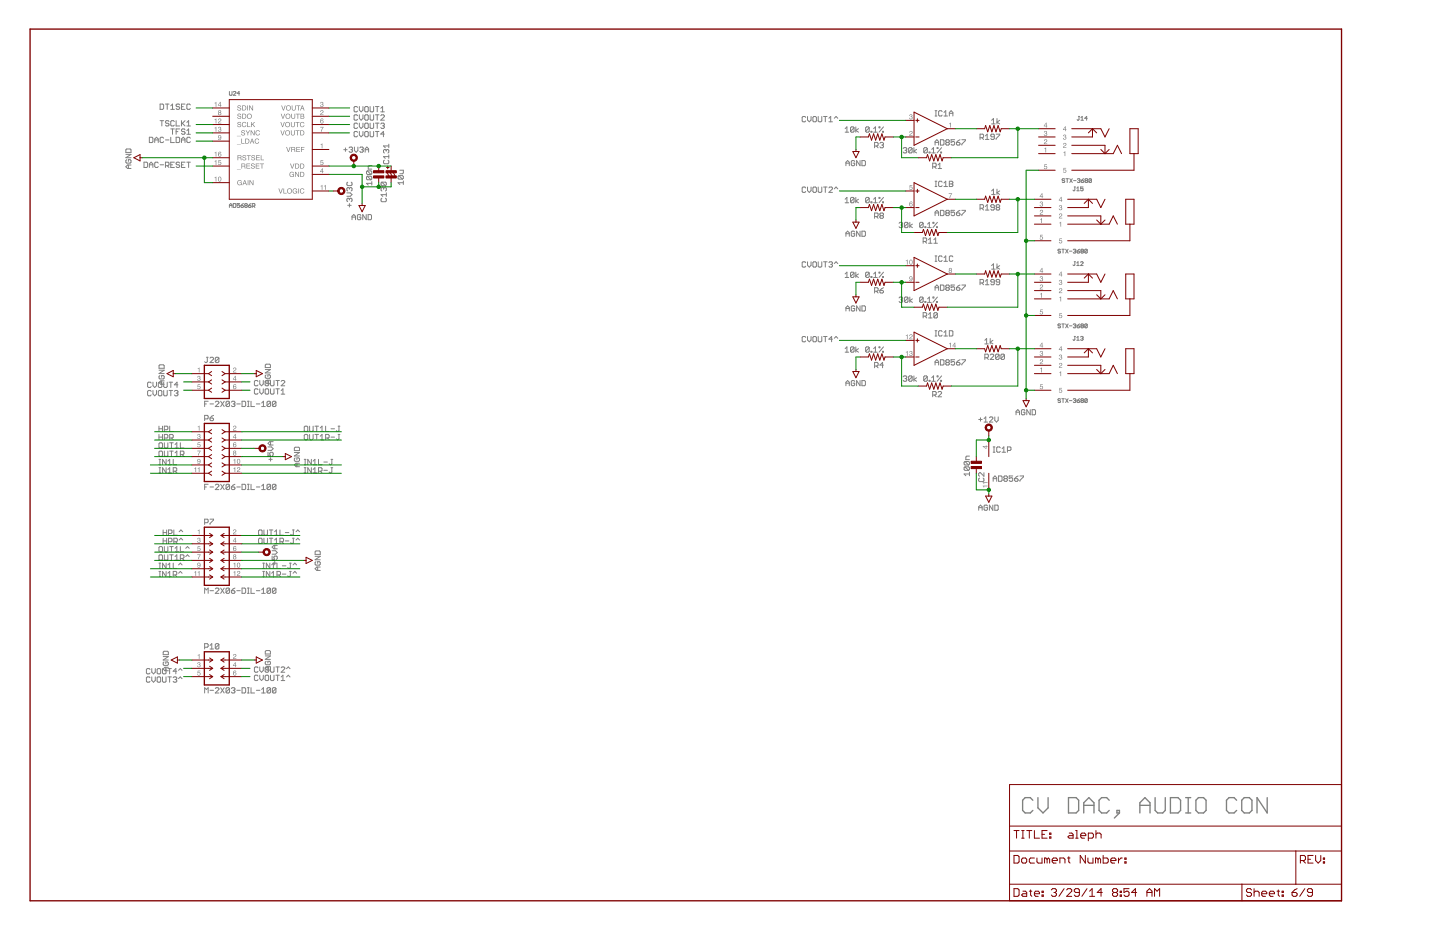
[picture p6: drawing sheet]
<svg xmlns="http://www.w3.org/2000/svg" width="432mm" height="279mm" viewBox="0 0 432 279" stroke-linecap="round" stroke-linejoin="round" font-family="sans-serif">
<g fill="none" stroke="#808080" stroke-width=".4">
<path d="M309.7 239.9l-.8-.8h-1.5l-.8 .8v3.1l.8 .7h1.5l.8-.7M311.2 239.1v3.1l1.6 1.5 1.5-1.5v-3.1M320.4 239.1h2.3l.7 .8v3.1l-.7 .7h-2.3zM332.6 239.9l-.7-.8h-1.6l-.7 .8v3.1l.7 .7h1.6l.7-.7M346.4 239.1v3.9l.7 .7h1.6l.7-.7v-3.9M351 239.1h2.3l.7 .8v3.1l-.7 .7h-2.3zM355.5 239.1h1.6M356.3 239.1v4.6M359.4 239.1h1.5l.8 .8v3.1l-.8 .7h-1.5l-.8-.7v-3.1zM370.8 239.9l-.7-.8h-1.6l-.7 .8v3.1l.7 .7h1.6l.7-.7M373.1 239.1h1.5l.8 .8v3.1l-.8 .7h-1.5l-.8-.7v-3.1zM380 239.1v4.6l-3.1-4.6v4.6"/>
<path d="M325 243.7v-3l1.5-1.6 1.5 1.6v3M325 241.4h3M334.9 243h.8v.7h-.8zM335.7 243.7l-1.5 1.5M341.8 241.4h3M341.8 243.7v-3l1.5-1.6 1.5 1.6v3M355.5 243.7h1.6"/>
</g>
<g fill="none" stroke="#808080" stroke-width=".3">
<path d="M68.8 27.4v1l.2 .2 .6-.2v-1M70 27.6l.1-.2 .6 .2-.7 1h.7M71.9 28h-.8l.6-.6v1.2M253.4 38.6l.6-.6v1.6M253.4 39.6h1.1M256.1 38.3l-.3-.3h-.5l-.3 .3v1.1M256.1 38.3v1.1l-.3 .2h-.5l-.3-.2M256.1 38.3l-1.1 1.1M256.6 38v1.6M257.4 38.6l-.8 .5 .8 .5M260.6 38.3l-.2-.3h-.6l-.2 .3v1.1M260.6 38.3v1.1l-.2 .2h-.6l-.2-.2"/>
<path d="M260.6 38.3l-1 1.1M261.2 39.4h.3v.2h-.3zM262 39.6h1M262 38.6l.5-.6v1.6M263.6 38h.2v.3h-.2zM264.6 39.4h.3v.2h-.3zM264.9 38l-1.3 1.6M297.3 36.1l.6-.6v1.6M297.3 37.1h1.1M299 35.5v1.6M299.8 36.1l-.8 .5 .8 .5M37.7 46.3h1.6l-1.6 1h1.6"/>
<path d="M38 47.9l-.3 .2v.5l.3 .3h1l.3-.3v-.5l-.3-.2h-.5v.5M38 44.7h1l.3 .2v.8h-1.6v-.8zM38.5 49.5v1M39.3 49.5h-1.1l-.5 .5 .5 .5h1.1M103.1 44.9h1M103.6 44.3v1.1M104 57.8h1l.6 .5-.6 .5h-1M104.3 54.6l-.3 .3v.5l.3 .2h1l.3-.2v-.5l-.3-.3M104.7 44.3l.2-.2h.6l.2 .2-.2 .6M104.8 56.5l.2-.3 .6 .3v.5l-.3 .3M104.8 59.7l.2-.3 .6 .3v.5l-.3 .3M104.8 56.5v.2"/>
<path d="M104.8 59.7v.2M104.8 59.7l-.3-.3-.5 .3v.5l.3 .3M104.8 56.5l-.3-.3-.5 .3v.5l.3 .3M105.2 44.9h.3M105.5 44.9l.2 .2-.2 .5h-.6l-.2-.2M106.3 44.1v1l.5 .5 .5-.5v-1M107.9 44.3l.2-.2h.6l.2 .2-.2 .6M108.4 44.9h.3M108.7 44.9l.2 .2-.2 .5h-.6l-.2-.2M109.5 44.9h1M109.5 45.6v-1l.5-.5 .5 .5v1M110.2 51.2h1l.3 .3v.5l-.3 .3"/>
<path d="M110.2 52.8h1l.3 .3v.5l-.3 .3M110.2 52.8l-.3 .3v.5l.3 .3h1M110.2 51.2l-.3 .3v.5l.3 .3h1M110.2 52.8l1 1.1M110.2 51.2l1 1.1M111.5 55h-1.6l.5 .5M111.5 54.4v1.1M111.5 49.6h-.8l-.3 .3v.8h1.1M119.6 52.6h1.1l.2 .3v.5l-.2 .3M119.6 52.6l-.2 .3v.5l.2 .3h1.1M119.6 52.6l1.1 1.1M119.9 51h1v.8l-.2 .3h-.8"/>
<path d="M120.9 54.8h-1.5l.5 .5M120.9 54.3v1M253.4 59.7l.6-.5v1.6M253.7 49.7v-1l.5-.6 .5 .6v1M253.7 48.9h1M256.1 59.5l-.3-.3h-.5l-.3 .3v1M256.1 59.5v1l-.3 .3h-.5l-.3-.3M256.1 59.5l-1.1 1M256.3 48.4l-.3-.3h-.5l-.2 .3v1l.2 .3h.5l.3-.3v-.5h-.5M256.6 59.2v1.6M257.4 59.7l-.8 .6 .8 .5M257.9 48.1v1.6l-1-1.6v1.6"/>
<path d="M258.5 48.1h.7l.3 .3v1l-.3 .3h-.7zM260.6 59.5l-.2-.3h-.6l-.2 .3v1M260.6 59.5v1l-.2 .3h-.6l-.2-.3M260.6 59.5l-1 1M262 59.7l.5-.5v1.6M263.6 59.2h.2v.3h-.2zM264.9 59.2l-1.3 1.6M270.8 44.5l.3-.2h.6l.2 .2-.2 .6M271.4 45.1h.3M271.7 45.1l.2 .2-.2 .5h-.6l-.3-.2M273.5 44.5v1.1l-.3 .2h-.5l-.2-.2M273.5 44.5l-.3-.2h-.5l-.2 .2v1.1"/>
<path d="M273.5 44.5l-1 1.1M274 44.3v1.5M274.8 44.8l-.8 .5 .8 .5M278.1 44.5l-.3-.2h-.5l-.3 .2v1.1M278.1 44.5v1.1l-.3 .2h-.5l-.3-.2M278.1 44.5l-1.1 1.1M278.6 45.6h.3v.2h-.3zM279.4 45.8h1.1M279.4 44.8l.5-.5v1.5M280.4 43.5v-1.1l.5-.5 .6 .5v1.1M280.4 42.7h1.1M281 44.3h.3v.2h-.3z"/>
<path d="M282 41.9h.8l.3 .3v1l-.3 .3h-.8zM282.1 45.6h.2v.2h-.2zM282.3 44.3l-1.3 1.5M283.9 42.7h.5M283.9 42.7l-.3 .2 .3 .6h.5l.3-.3-.3-.5M283.9 42.7l-.3-.3 .3-.5h.5l.3 .3-.3 .5M286.3 41.9h-1.1v.8l.5-.3 .6 .3v.5l-.3 .3h-.5l-.3-.3M286.8 42.7h.8l.3 .5-.3 .3h-.5l-.3-.3zM287.9 41.9l-1.1 .8M288.4 41.9h1.1v.3l-1.1 1v.3M297.3 57.2l.6-.5v1.6M297.3 58.3h1.1"/>
<path d="M299 56.7v1.6M299.8 57.2l-.8 .6 .8 .5M319.3 53.8l-.6-.2-.2 .4 .6 .1 .2 .4-.2 .2-.6-.2M319.6 53.6h.8M320 53.6v1.1M320.8 53.6l.7 1.1M321.5 53.6l-.7 1.1M321.9 54.1h.8M323.1 53.8l.5-.2 .2 .2-.2 .3M323.4 54.1h.2M323.6 54.1l.2 .2-.2 .4-.5-.2M324.2 54.1h.6l.2 .4-.6 .2z"/>
<path d="M325 53.6l-.8 .5M325.6 54.1l-.2-.1 .2-.4 .5 .2-.2 .3M325.6 54.1h.3M325.6 54.1l-.2 .2 .2 .4 .5-.2-.2-.4M327.3 53.8l-.2-.2-.6 .2v.7M327.3 53.8v.7l-.2 .2-.6-.2M327.3 53.8l-.8 .7M68.8 62.2v-.8l.4-.4 .4 .4v.8M68.8 61.6h.8M70 61l.7 .2v.8l-.2 .2h-.5zM71.9 61h-.8v.6l.4-.2 .4 .2-.2 .6-.6-.2M72.2 61.6h.6l.2 .4-.6 .2z"/>
<path d="M73 61l-.8 .6M73.6 61.6h.4M73.6 61.6l-.2 .2 .2 .4 .5-.2-.1-.4M73.6 61.6l-.2-.2 .2-.4 .5 .2-.1 .4M74.5 61.6h.6l.2 .4-.6 .2zM75.3 61l-.8 .6M75.7 61.8l.7-.2-.2-.6h-.5v1.2M76.1 61.8l.3 .4M104.3 61.6h1M104.8 61v1.1M105.6 65.9v-1.1l.5-.5 .5 .5v1.1M105.6 65.1h1"/>
<path d="M108.2 64.6l-.3-.3h-.5l-.2 .3v1l.2 .3h.5l.3-.3v-.5h-.5M109.8 64.3v1.6l-1-1.6v1.6M110.4 64.3h.7l.3 .3v1l-.3 .3h-.7zM253.4 60.8h1.1M253.7 70.8v-1l.5-.5 .5 .5v1M253.7 70.1h1M256.3 69.6l-.3-.3h-.5l-.2 .3v1l.2 .2h.5l.3-.2v-.5h-.5M257.9 69.3v1.5l-1-1.5v1.5M258.5 69.3h.7l.3 .3v1l-.3 .2h-.7zM261.2 60.5h.3v.3h-.3zM262 60.8h1M264.6 60.5h.3v.3h-.3z"/>
<path d="M269.6 66.9l.3-.2h.5l.3 .2-.3 .6M270.1 67.5h.3M270.4 67.5l.3 .2-.3 .5h-.5l-.3-.2M272.3 66.9l-.3-.2h-.5l-.3 .2v1.1M272.3 66.9v1.1l-.3 .2h-.5l-.3-.2M272.3 66.9l-1.1 1.1M272.8 66.7v1.5M273.6 67.2l-.8 .5 .8 .5M276.8 66.9l-.3-.2h-.5l-.2 .2v1.1M276.8 66.9v1.1l-.3 .2h-.5l-.2-.2M276.8 66.9l-1 1.1M277.3 68h.3v.2h-.3z"/>
<path d="M278.2 68.2h1M278.2 67.2l.5-.5v1.5M279.8 66.7h.2v.2h-.2zM280.4 64.6v-1l.5-.5 .6 .5v1M280.4 63.8h1.1M280.8 68h.3v.2h-.3zM281.1 66.7l-1.3 1.5M282 63.1h.8l.3 .2v1.1l-.3 .2h-.8zM283.9 63.8l-.3 .3 .3 .5h.5l.3-.2-.3-.6M283.9 63.8l-.3-.2 .3-.5h.5l.3 .2-.3 .5M283.9 63.8h.5M286.3 63.1h-1.1v.7l.5-.2 .6 .2v.6l-.3 .2h-.5l-.3-.2"/>
<path d="M286.8 63.8h.8l.3 .6-.3 .2h-.5l-.3-.2zM287.9 63.1l-1.1 .7M288.4 63.1h1.1v.2l-1.1 1.1v.2M297.3 79.6l.6-.5v1.6M299 79.1v1.6M299.8 79.6l-.8 .6 .8 .5M318 74.9l-.2-.2-.6 .2 .2 .4 .6 .2-.2 .4-.6-.2M318.4 74.7h.8M318.8 74.7v1.2M319.5 74.7l.8 1.2M320.3 74.7l-.8 1.2M320.7 75.3h.7"/>
<path d="M321.8 74.9l.6-.2 .2 .2-.2 .4M322.2 75.3h.2M322.4 75.3l.2 .2-.2 .4-.6-.2M323 75.3h.6l.1 .4-.5 .2zM323.7 74.7l-.7 .6M324.3 75.3l-.2-.2 .2-.4 .6 .2-.2 .4M324.3 75.3h.4M324.3 75.3l-.2 .2 .2 .4 .6-.2-.2-.4M326 74.9l-.2-.2-.5 .2v.8M326 74.9v.8l-.2 .2-.5-.2M326 74.9l-.7 .8M253.4 82.1l.6-.5v1.6"/>
<path d="M253.4 83.2h1.1M253.7 93.2v-1l.5-.5 .5 .5v1M253.7 92.5h1M256.1 81.9l-.3-.3h-.5l-.3 .3v1M256.1 81.9v1l-.3 .3h-.5l-.3-.3M256.1 81.9l-1.1 1M256.3 91.9l-.3-.2h-.5l-.2 .2v1.1l.2 .2h.5l.3-.2v-.5h-.5M256.6 81.6v1.6M257.4 82.1l-.8 .6 .8 .5M257.9 91.7v1.5l-1-1.5v1.5M258.5 91.7h.7l.3 .2v1.1l-.3 .2h-.7zM260.6 81.9l-.2-.3h-.6l-.2 .3v1"/>
<path d="M260.6 81.9v1l-.2 .3h-.6l-.2-.3M260.6 81.9l-1 1M261.2 82.9h.3v.3h-.3zM262 82.1l.5-.5v1.6M262 83.2h1M263.6 81.6h.2v.3h-.2zM264.6 82.9h.3v.3h-.3zM264.9 81.6l-1.3 1.6M269.6 89.3l.3-.3h.5l.3 .3-.3 .6M270.1 89.9h.3M270.4 89.9l.3 .2-.3 .6h-.5l-.3-.3M272.3 89.3l-.3-.3h-.5l-.3 .3v1.1"/>
<path d="M272.3 89.3v1.1l-.3 .3h-.5l-.3-.3M272.3 89.3l-1.1 1.1M272.8 89v1.7M273.6 89.6l-.8 .5 .8 .6M276.8 89.3l-.3-.3h-.5l-.2 .3v1.1M276.8 89.3v1.1l-.3 .3h-.5l-.2-.3M276.8 89.3l-1 1.1M277.3 90.4h.3v.3h-.3zM278.2 89.6l.5-.6v1.7M278.2 90.7h1M279.8 89h.2v.3h-.2zM280.4 87v-1l.5-.6 .6 .6v1"/>
<path d="M280.4 86.3h1.1M280.8 90.4h.3v.3h-.3zM281.1 89l-1.3 1.7M282 85.4h.8l.3 .3v1.1l-.3 .2h-.8zM283.9 86.3l-.3-.3 .3-.6h.5l.3 .3-.3 .6M283.9 86.3l-.3 .2 .3 .5h.5l.3-.2-.3-.5M283.9 86.3h.5M286.3 85.4h-1.1v.9l.5-.3 .6 .3v.5l-.3 .2h-.5l-.3-.2M286.8 86.3h.8l.3 .5-.3 .2h-.5l-.3-.2zM287.9 85.4l-1.1 .9M288.4 85.4h1.1l-1.1 1.6M297.3 80.7h1.1"/>
<path d="M318 97.3l-.2-.2-.6 .2 .2 .4 .6 .2-.2 .4-.6-.2M318.4 97.1h.8M318.8 97.1v1.2M319.5 97.1l.8 1.2M320.3 97.1l-.8 1.2M320.7 97.7h.7M321.8 97.3l.6-.2 .2 .2-.2 .4M322.2 97.7h.2M322.4 97.7l.2 .2-.2 .4-.6-.2M323 97.7h.6l.1 .4-.5 .2zM323.7 97.1l-.7 .6M324.3 97.7l-.2-.2 .2-.4 .6 .2-.2 .4"/>
<path d="M324.3 97.7l-.2 .2 .2 .4 .6-.2-.2-.4M324.3 97.7h.4M326 97.3l-.2-.2-.5 .2v.8M326 97.3l-.2 1-.5-.2M326 97.3l-.7 .8M47.7 111h1.5l-1.5 1h1.5M47.9 112.6l-.2 .2v.5l.2 .3h1.1l.2-.3v-.5l-.2-.2h-.5v.5M47.9 109.4h1.1l.2 .2v.8h-1.5v-.8zM48.5 114.2v1M49.2 114.2h-1l-.5 .5 .5 .5h1M79.5 109.4l.3-.2h1l.3 .2v.8h-1.6zM79.5 110.8h1.6l-1.6 1h1.6"/>
<path d="M79.8 112.4l-.3 .2v.6l.3 .2h1l.3-.2v-.6l-.3-.2h-.5v.5M80.3 114v1M81.1 114h-1l-.6 .5 .6 .5h1M253.4 104.5l.6-.5v1.6M253.4 105.6h1.1M253.7 115.6v-1l.5-.5 .5 .5v1M253.7 114.9h1M256.1 104.2l-.3-.2h-.5l-.3 .2v1.1M256.1 104.2v1.1l-.3 .3h-.5l-.3-.3M256.1 104.2l-1.1 1.1M256.3 114.3l-.3-.2h-.5l-.2 .2v1.1l.2 .2h.5l.3-.2v-.5h-.5M256.6 104v1.6"/>
<path d="M257.4 104.5l-.8 .6 .8 .5M257.9 114.1v1.5l-1-1.5v1.5M258.5 114.1h.7l.3 .2v1.1l-.3 .2h-.7zM260.6 104.2l-.2-.2h-.6l-.2 .2v1.1M260.6 104.2v1.1l-.2 .3h-.6l-.2-.3M260.6 104.2l-1 1.1M261.2 105.3h.3v.3h-.3zM262 104.5l.5-.5v1.6M262 105.6h1M263.6 104h.2v.2h-.2zM264.6 105.3h.3v.3h-.3zM264.9 104l-1.3 1.6"/>
<path d="M270.8 113l.3-.3h.6l.2 .3-.2 .5M271.4 113.5h.3M271.7 113.5l.2 .3-.2 .5h-.6l-.3-.3M273.5 113l-.3-.3h-.5l-.2 .3v1M273.5 113v1l-.3 .3h-.5l-.2-.3M273.5 113l-1 1M274 112.7v1.6M274.8 113.2l-.8 .6 .8 .5M278.1 113v1l-.3 .3h-.5l-.3-.3M278.1 113l-.3-.3h-.5l-.3 .3v1M278.1 113l-1.1 1M278.6 114h.3v.3h-.3z"/>
<path d="M279.4 113.2l.5-.5v1.6M279.4 114.3h1.1M280.4 109.4v-1l.5-.6 .6 .6v1M280.4 108.6h1.1M281 112.7h.3v.3h-.3zM282 107.8h.8l.3 .3v1.1l-.3 .2h-.8zM282.1 114h.2v.3h-.2zM282.3 112.7l-1.3 1.6M283.9 108.6l-.3-.2 .3-.6h.5l.3 .3-.3 .5M283.9 108.6l-.3 .3 .3 .5h.5l.3-.2-.3-.6M283.9 108.6h.5M286.3 107.8h-1.1v.8l.5-.2 .6 .2v.6l-.3 .2h-.5l-.3-.2"/>
<path d="M286.8 108.6h.8l.3 .6-.3 .2h-.5l-.3-.2zM287.9 107.8l-1.1 .8M288.4 107.8h1.1v.3l-1.1 1.1v.2M295.3 102l.5-.5v1.6M295.3 103.1h1.1M296.9 101.5v1.6M297.7 102l-.8 .6 .8 .5M318 119.7l-.2-.2-.6 .2 .2 .4 .6 .2-.2 .4-.6-.2M318.4 119.5h.8M318.8 119.5v1.2M319.5 119.5l.8 1.2M320.3 119.5l-.8 1.2"/>
<path d="M321.8 119.7l.6-.2 .2 .2-.2 .4M323.7 119.5l-.7 .6M326 119.7l-.2-.2-.5 .2v.8M326 119.7v.8l-.2 .2-.5-.2M326 119.7l-.7 .8M61.4 121.1h.5M62.4 120.3h-1v1.6M63 121.1h1M64.6 120.6l.2-.3h.6l.2 .3v.2l-1 1.1h1M66.2 120.3l1 1.6M67.2 120.3l-1 1.6M68.8 120.6v1l-.2 .3h-.5l-.3-.3"/>
<path d="M68.8 120.6l-.2-.3h-.5l-.3 .3v1M68.8 120.6l-1 1M69.4 120.6l.2-.3h.6l.2 .3-.2 .5M69.9 121.1h.3M70.2 121.1l.2 .2-.2 .6h-.6l-.2-.3M71 121.1h1.1M72.6 120.3h.8l.3 .3v1l-.3 .3h-.8zM74.2 120.3h.5M74.2 121.9h.5M74.5 120.3v1.6M75.3 120.3v1.6h1M76.9 121.1h1"/>
<path d="M78.5 120.8l.5-.5v1.6M78.5 121.9h1M80.4 135.6v1h.7l-.2-.5 .2-.5h.5l.3 .2v.6l-.3 .2M80.4 134h1l.5 .5-.5 .5h-1M80.6 137.7h1M81.1 120.6l-.2-.3h-.6l-.2 .3v1M81.1 120.6v1l-.2 .3h-.6l-.2-.3M81.1 132.4v1M81.1 137.2v1M81.1 120.6l-1 1M81.9 132.4h-1l-.5 .5 .5 .5h1M82.7 120.6l-.2-.3h-.6l-.2 .3v1"/>
<path d="M82.7 120.6v1l-.2 .3h-.6l-.2-.3M82.7 120.6l-1 1M88.3 135.7h1.5l-1.5 1h1.5M88.5 137.3l-.2 .2v.5l.2 .3h1.1l.2-.3v-.5l-.2-.2h-.6v.5M88.5 134.1h1.1l.2 .2v.8h-1.5v-.8zM89 138.9v1M89.8 138.9h-1l-.5 .5 .5 .5h1M289.4 138.3h1l.3 .3v.5l-.3 .3M289.4 140h1l.3 .2v.5l-.3 .3M289.4 140l-.3 .2v.5l.3 .3h1M289.4 138.3l-.3 .3v.5l.3 .3h1M289.4 140l1 1"/>
<path d="M289.4 138.3l1 1.1M290.7 136.7h-.8l-.3 .3v.8h1.1M293.5 125.8h1M294 125.2v1.1M295.1 125.5l.5-.5v1.5M295.1 126.5h1M296.7 125.2l.2-.2h.6l.2 .2v.3l-1 1h1M298.3 125v1l.5 .5 .5-.5v-1M304.7 124.4v-1.1l.5-.5 .5 .5v1.1M304.7 123.6h1M307.3 123.1l-.2-.3h-.6l-.2 .3v1l.2 .3h.6l.2-.3v-.5h-.5M308.9 122.8v1.6l-1-1.6v1.6"/>
<path d="M309.5 122.8h.8l.2 .3v1l-.2 .3h-.8zM320.7 120.1h.7M322.2 120.1h.2M322.4 120.1l.2 .2-.2 .4-.6-.2M323 120.1h.6l.1 .4-.5 .2zM324.3 120.1l-.2-.2 .2-.4 .6 .2-.2 .4M324.3 120.1l-.2 .2 .2 .4 .6-.2-.2-.4M324.3 120.1h.4M61.4 146h.5M62.4 145.2h-1v1.6M63 146h1M64.6 145.4l.2-.2h.6l.2 .2v.3l-1 1.1h1"/>
<path d="M66.2 145.2l1 1.6M67.2 145.2l-1 1.6M68.8 145.4v1.1l-.2 .3h-.5l-.3-.3M68.8 145.4l-.2-.2h-.5l-.3 .2v1.1M68.8 145.4l-1 1.1M69.4 146h.8l.2 .5-.2 .3h-.6l-.2-.3zM70.4 145.2l-1 .8M71 146h1.1M72.6 145.2h.8l.3 .2v1.1l-.3 .3h-.8zM74.2 145.2h.5M74.2 146.8h.5M74.5 145.2v1.6"/>
<path d="M75.3 145.2v1.6h1M76.9 146h1M78.5 146.8h1M78.5 145.7l.5-.5v1.6M81.1 145.4l-.2-.2h-.6l-.2 .2v1.1M81.1 145.4v1.1l-.2 .3h-.6l-.2-.3M81.1 145.4l-1 1.1M82.7 145.4l-.2-.2h-.6l-.2 .2v1.1M82.7 145.4v1.1l-.2 .3h-.6l-.2-.3M82.7 145.4l-1 1.1M290.7 142.1h-1.6l.5 .5M290.7 141.5v1.1"/>
<path d="M293.5 153v-1.1l.5-.5 .5 .5v1.1M293.5 152.2h1M296.1 151.7l-.2-.3h-.6l-.2 .3v1l.2 .3h.6l.2-.3v-.5h-.5M297.7 151.4v1.6l-1-1.6v1.6M297.8 144.3v-1.1l.5-.5 .6 .5v1.1M297.8 143.5h1.1M298.3 151.4h.8l.2 .3v1l-.2 .3h-.8zM299.4 142.7h.8l.3 .3v1l-.3 .3h-.8zM301.3 143.5l-.3-.3 .3-.5h.5l.3 .3-.3 .5M301.3 143.5h.5M301.3 143.5l-.3 .2 .3 .6h.5l.3-.3-.3-.5M303.7 142.7h-1.1v.8l.5-.3 .6 .3v.5l-.3 .3h-.5l-.3-.3"/>
<path d="M304.2 143.5h.8l.3 .5-.3 .3h-.5l-.3-.3zM305.3 142.7l-1.1 .8M305.8 142.7h1.1v.3l-1.1 1v.3M61.4 177.9v-1.6l.5 .5 .5-.5v1.6M63 177.1h1M64.6 176.6l.2-.3h.6l.2 .3v.2l-1 1.1h1M66.2 176.3l1 1.6M67.2 176.3l-1 1.6M68.8 176.6v1l-.2 .3h-.5l-.3-.3M68.8 176.6l-.2-.3h-.5l-.3 .3v1M68.8 176.6l-1 1M69.4 177.1h.8l.2 .5-.2 .3h-.6l-.2-.3z"/>
<path d="M70.4 176.3l-1 .8M71 177.1h1.1M72.6 176.3h.8l.3 .3v1l-.3 .3h-.8zM74.2 177.9h.5M74.2 176.3h.5M74.5 176.3v1.6M75.3 176.3v1.6h1M76.9 177.1h1M78.5 176.8l.5-.5v1.6M78.5 177.9h1M81.1 176.6l-.2-.3h-.6l-.2 .3v1M81.1 176.6v1l-.2 .3h-.6l-.2-.3"/>
<path d="M81.1 176.6l-1 1M81.6 166.7v1h.8l-.3-.7 .3-.3h.5l.2 .3v.5l-.2 .2M81.6 165.1h1l.5 .5-.5 .5h-1M81.9 168.8h1M82.4 163.5v1M82.4 168.3v1M82.7 176.6l-.2-.3h-.6l-.2 .3v1M82.7 176.6v1l-.2 .3h-.6l-.2-.3M82.7 176.6l-1 1M83.1 163.5h-1l-.5 .5 .5 .5h1M94.5 166.8h1.5l-1.5 1h1.5M94.7 168.4l-.2 .2v.5l.2 .3h1.1l.2-.3v-.5l-.2-.2h-.6v.5"/>
<path d="M94.7 165.2h1.1l.2 .2v.8h-1.5v-.8zM95.2 170v1M96 170h-1l-.5 .5 .5 .5h1M48.9 195.5l.3-.3h1l.3 .3v.8h-1.6zM48.9 196.8h1.6l-1.6 1.1h1.6M49.2 198.4l-.3 .3v.5l.3 .3h1l.3-.3v-.5l-.3-.3h-.5v.5M79.5 195.3l.3-.3h1l.3 .3v.8h-1.6zM79.5 196.6h1.6l-1.6 1.1h1.6M79.8 198.2l-.3 .3v.5l.3 .3h1l.3-.3v-.5l-.3-.3h-.5v.6M80.3 199.9v1M81.1 199.9h-1l-.6 .5 .6 .5h1M49.7 200v1.1"/>
<path d="M50.5 200h-1.1l-.5 .6 .5 .5h1.1M61.4 207.8v-1.6l.5 .5 .5-.5v1.6M63 206.9h1M64.6 206.4l.2-.2h.6l.2 .2v.3l-1 1.1h1M66.2 206.2l1 1.6M67.2 206.2l-1 1.6M68.8 206.4v1.1l-.2 .3h-.5l-.3-.3M68.8 206.4l-.2-.2h-.5l-.3 .2v1.1M68.8 206.4l-1 1.1M69.4 206.4l.2-.2h.6l.2 .2-.2 .5M69.9 206.9h.3M70.2 206.9l.2 .3-.2 .6h-.6l-.2-.3"/>
<path d="M71 206.9h1.1M72.6 206.2h.8l.3 .2v1.1l-.3 .3h-.8zM74.2 207.8h.5M74.2 206.2h.5M74.5 206.2v1.6M75.3 206.2v1.6h1M76.9 206.9h1M78.5 206.7l.5-.5v1.6M78.5 207.8h1M81.1 206.4l-.2-.2h-.6l-.2 .2v1.1M81.1 206.4v1.1l-.2 .3h-.6l-.2-.3M81.1 206.4l-1 1.1"/>
<path d="M82.7 206.4l-.2-.2h-.6l-.2 .2v1.1M82.7 206.4v1.1l-.2 .3h-.6l-.2-.3M82.7 206.4l-1 1.1"/>
</g>
<g fill="#808080">
<path d="M85.8 44.1h.2l.5 1.2 .4-1.2h.2l-.5 1.5h-.2zM87.5 44.2v.5h.5a.26 .26 0 0 0 .3-.2 .26 .26 0 0 0-.3-.3zM87.3 44.1h.7a.41 .41 0 0 1 .5 .2 .41 .41 0 0 1-.2 .5l.3 .8h-.3v-.6l-.3-.1h-.5v.7h-.2zM88.9 44.1h1v.1h-.8v.5h.8v.2h-.8v.5h.9v.2h-1.1zM90.3 44.1h1v.1h-.8v.5h.7v.2h-.7v.7h-.2z" fill-rule="evenodd"/>
<path d="M96.1 43.3l.6-.3v1.5h-.2v-1.1z" fill-rule="evenodd"/>
<path d="M84.2 34.1h.2l.4 1.3 .5-1.3h.2l-.5 1.5h-.3zM85.6 34.9a.8 .8 0 0 1 1.6 0 .8 .8 0 0 1-1.6 0zM85.8 34.8a.6 .6 0 0 0 1.2 0 .6 .6 0 0 0-1.2 0zM87.3 34.1h.2v.9a.39 .39 0 0 0 .4 .5 .39 .39 0 0 0 .4-.5v-.9h.2v.8a.6 .6 0 0 1-.6 .7 .6 .6 0 0 1-.6-.7zM88.7 34.1h1.2v.2h-.5v1.3h-.2v-1.3h-.5zM90.3 34.3v.4h.4a.24 .24 0 0 0 .3-.2 .24 .24 0 0 0-.3-.2zM90.3 34.9v.5l.7-.1-.1-.4zM90.1 34.1h.9l.2 .4-.2 .3a.42 .42 0 0 1 .3 .5 .42 .42 0 0 1-.6 .3h-.6z" fill-rule="evenodd"/>
<path d="M96.2 33.1a.52 .52 0 0 1 .8 .4 .52 .52 0 0 1-.6 .6l-.2 .2h.8v.2h-1l.2-.5a.51 .51 0 0 0 .5-.2 .51 .51 0 0 0-.1-.6l-.6 .4z" fill-rule="evenodd"/>
<path d="M84.3 31.6h.3l.4 1.3 .4-1.3h.2l-.5 1.5h-.2zM85.8 32.4a.78 .78 0 0 1 1.5 0 .78 .78 0 0 1-1.5 0zM86 32.3a.58 .58 0 0 0 1.1 0 .58 .58 0 0 0-1.1 0zM87.5 31.6h.2v.9a.39 .39 0 0 0 .4 .5 .39 .39 0 0 0 .4-.5v-.9h.2v.9a.6 .6 0 0 1-.6 .7 .6 .6 0 0 1-.6-.7zM88.9 31.6h1.2v.2h-.5v1.3h-.2v-1.3h-.5zM90.7 31.8l-.3 .7h.5zM90.5 31.6h.3l.5 1.5h-.2l-.2-.4h-.5l-.2 .4h-.2z" fill-rule="evenodd"/>
<path d="M96.2 30.6a.42 .42 0 0 1 .6 0 .42 .42 0 0 1 0 .6 .49 .49 0 0 1-.1 .9 .49 .49 0 0 1-.7-.5h.2a.3 .3 0 0 0 .4 .3 .3 .3 0 0 0 0-.5l-.2-.1 .1-.1a.24 .24 0 0 0 .3-.2 .24 .24 0 0 0-.3-.3l-.5 .3z" fill-rule="evenodd"/>
<path d="M87 51.7a.67 .67 0 0 1 1.1 .3h-.2a.52 .52 0 0 0-.7-.1 .52 .52 0 0 0 0 .8 .52 .52 0 0 0 .7-.1l.1-.2h-.5v-.2h.7v.8l-.2-.2a.75 .75 0 0 1-1.1 0 .75 .75 0 0 1 .1-1.1zM88.5 51.5h.2l.8 1.2v-1.2h.2v1.5h-.3l-.7-1.2v1.2h-.2zM90.2 51.7v1.2l.5-.1 .3-.2a.63 .63 0 0 0-.1-.7 .63 .63 0 0 0-.7-.2zM90 51.5h.6a.76 .76 0 0 1 .6 .8 .76 .76 0 0 1-.6 .7h-.6z" fill-rule="evenodd"/>
<path d="M96.6 50.7l-.4 .7h.4zM96.7 50.5h.1v.9h.2l-.2 .5h-.2v-.3h-.6z" fill-rule="evenodd"/>
<path d="M87 49h.2l.4 1.3 .5-1.3h.2l-.6 1.5h-.2zM88.7 49.2v1.2l.5-.1 .3-.2a.63 .63 0 0 0-.1-.7 .63 .63 0 0 0-.7-.2zM88.5 49h.6a.76 .76 0 0 1 .6 .8 .76 .76 0 0 1-.6 .7h-.6zM90.2 49.2v1.2l.5-.1 .3-.2a.63 .63 0 0 0-.1-.7 .63 .63 0 0 0-.7-.2zM90 49h.6a.76 .76 0 0 1 .7 .8 .76 .76 0 0 1-.7 .7h-.6z" fill-rule="evenodd"/>
<path d="M96.2 48h.7v.2h-.6l-.1 .4a.51 .51 0 0 1 .8 .2 .51 .51 0 0 1-.4 .7 .51 .51 0 0 1-.6-.4h.2a.32 .32 0 0 0 .5 .1 .32 .32 0 0 0 0-.5 .32 .32 0 0 0-.5 .1h-.1z" fill-rule="evenodd"/>
<path d="M84.1 36.6h.2l.4 1.3 .5-1.3h.2l-.6 1.5h-.2zM85.5 37.4a.8 .8 0 0 1 1.6 0 .8 .8 0 0 1-1.6 0zM85.7 37.3a.6 .6 0 0 0 1.2 0 .6 .6 0 0 0-1.2 0zM87.2 36.6h.2v.9a.39 .39 0 0 0 .4 .5 .39 .39 0 0 0 .4-.5v-.9h.2v.8a.6 .6 0 0 1-.6 .7 .6 .6 0 0 1-.6-.7zM88.6 36.6h1.2v.2h-.5v1.3h-.2v-1.3h-.5zM90.1 36.8a.65 .65 0 0 1 .7-.2 .65 .65 0 0 1 .5 .4h-.2a.51 .51 0 0 0-.8 0 .51 .51 0 0 0 0 .7 .51 .51 0 0 0 .7 0l.3-.2a.74 .74 0 0 1-1.2 .5 .74 .74 0 0 1 0-1.2z" fill-rule="evenodd"/>
<path d="M96.2 35.7l.6-.1 .2 .3a.43 .43 0 0 0-.5-.2 .43 .43 0 0 0-.3 .5 .5 .5 0 0 1 .8 .2 .5 .5 0 0 1-.4 .7 .5 .5 0 0 1-.6-.5zM96.2 36.5a.35 .35 0 0 0 .7 0 .35 .35 0 0 0-.7 0z" fill-rule="evenodd"/>
<path d="M84.1 39.1h.2l.4 1.3 .5-1.3h.2l-.6 1.5h-.2zM85.5 39.8a.8 .8 0 0 1 1.6 0 .8 .8 0 0 1-1.6 0zM85.7 39.8a.6 .6 0 0 0 1.2 0 .6 .6 0 0 0-1.2 0zM87.2 39.1h.2v.9a.39 .39 0 0 0 .4 .4 .39 .39 0 0 0 .4-.4v-.9h.2v.8a.6 .6 0 0 1-.6 .7 .6 .6 0 0 1-.6-.7zM88.6 39.1h1.2v.2h-.5v1.3h-.2v-1.3h-.5zM90.2 39.3v1.1h.6l.2-.3a.63 .63 0 0 0-.1-.7 .63 .63 0 0 0-.7-.1zM90 39.1h.6a.76 .76 0 0 1 .7 .7 .76 .76 0 0 1-.7 .8h-.6z" fill-rule="evenodd"/>
<path d="M96 38h1l-.6 1.5h-.2l.1-.3 .5-1h-.8z" fill-rule="evenodd"/>
<path d="M71.3 34.2l.6-.1 .4 .2v.2h-.2a.35 .35 0 0 0-.4-.3 .35 .35 0 0 0-.3 .4h.1a.54 .54 0 0 1 .7 .3 .54 .54 0 0 1-.3 .7l-.6-.1-.2-.4h.2a.4 .4 0 0 0 .4 .4 .4 .4 0 0 0 .4-.4v-.1a.62 .62 0 0 1-.7-.2 .62 .62 0 0 1-.1-.6zM72.8 34.3v1.1h.5l.3-.3a.63 .63 0 0 0-.1-.7 .63 .63 0 0 0-.7-.1zM72.6 34.1h.6a.76 .76 0 0 1 .7 .7 .76 .76 0 0 1-.7 .8h-.6zM74 34.9a.8 .8 0 0 1 1.6 0 .8 .8 0 0 1-1.6 0zM74.2 34.8a.6 .6 0 0 0 1.2 0 .6 .6 0 0 0-1.2 0z" fill-rule="evenodd"/>
<path d="M65.6 33.4a.25 .25 0 0 0 .5 0 .25 .25 0 0 0-.5 0zM65.6 34.1a.3 .3 0 0 0 .6 0 .3 .3 0 0 0-.6 0zM65.5 33.2a.42 .42 0 0 1 .7-.1 .42 .42 0 0 1-.1 .6 .45 .45 0 0 1 .1 .7 .45 .45 0 0 1-.7 0 .45 .45 0 0 1 .1-.7l-.2-.3z" fill-rule="evenodd"/>
<path d="M71 43.2l1.2 .1zM72.4 41.6h.2v1.3h.7v.2h-.9zM73.7 41.7v1.2h.6l.2-.3a.63 .63 0 0 0-.1-.7 .63 .63 0 0 0-.7-.2zM73.5 41.6h.7a.76 .76 0 0 1 .6 .7 .76 .76 0 0 1-.7 .8h-.6zM75.6 41.8l-.3 .6h.5zM75.5 41.6h.2l.6 1.5h-.3l-.1-.5h-.6l-.2 .5h-.2zM76.6 41.8a.65 .65 0 0 1 .6-.3 .65 .65 0 0 1 .5 .5h-.2a.51 .51 0 0 0-.8-.1 .51 .51 0 0 0 0 .8 .51 .51 0 0 0 .8-.1l.2-.1a.74 .74 0 0 1-1.1 .5 .74 .74 0 0 1 0-1.2z" fill-rule="evenodd"/>
<path d="M65.5 40.7a.7 .7 0 0 1 .9 .4 .7 .7 0 0 1-.6 .9l-.4-.2 .2-.2a.29 .29 0 0 0 .3 .3 .29 .29 0 0 0 .2-.4l.1-.2a.47 .47 0 0 1-.7 0 .47 .47 0 0 1 0-.6zM65.6 41a.31 .31 0 0 0 .6 0 .31 .31 0 0 0-.6 0z" fill-rule="evenodd"/>
<path d="M71.3 54.2a.67 .67 0 0 1 1.2 .3h-.2a.52 .52 0 0 0-.8-.1 .52 .52 0 0 0 0 .8 .52 .52 0 0 0 .8-.1v-.2h-.4v-.2h.6v.8l-.2-.2a.75 .75 0 0 1-1.1 0 .75 .75 0 0 1 .1-1.1zM73.4 54.2l-.3 .7h.5zM73.3 54h.2l.5 1.5h-.2l-.1-.4h-.6l-.2 .4h-.2zM74.3 54h.2v1.5h-.2zM74.8 54h.3l.7 1.2v-1.2h.2v1.5h-.2l-.8-1.2v1.2h-.2z" fill-rule="evenodd"/>
<path d="M64.3 53.2l.6-.2v1.4h-.2v-1zM65.5 53.1a.68 .68 0 0 1 .9 .6 .68 .68 0 0 1-.7 .7 .98 .98 0 0 1-.2-1.3zM65.7 53.2a.55 .55 0 0 0-.2 .6 .55 .55 0 0 0 .6 .4 .62 .62 0 0 0-.4-1z" fill-rule="evenodd"/>
<path d="M83.5 56.5h.2l.4 1.3 .5-1.3h.2l-.5 1.5h-.3zM85 56.5h.2v1.3h.8v.2h-1zM86.1 57.3a.78 .78 0 0 1 1.5 0 .78 .78 0 0 1-1.5 0zM86.3 57.2a.58 .58 0 0 0 1.1 0 .58 .58 0 0 0-1.1 0zM87.9 56.7a.67 .67 0 0 1 1.2 .3h-.2a.52 .52 0 0 0-.8-.1 .52 .52 0 0 0 0 .8 .52 .52 0 0 0 .8-.1v-.2h-.5v-.2h.7v.8l-.2-.2a.75 .75 0 0 1-1.1 0 .75 .75 0 0 1 .1-1.1zM89.5 56.5h.2v1.5h-.2zM90.1 56.7a.65 .65 0 0 1 .7-.2 .65 .65 0 0 1 .5 .5h-.2a.51 .51 0 0 0-.8-.1 .51 .51 0 0 0 0 .7 .51 .51 0 0 0 .7 0l.3-.1a.74 .74 0 0 1-1.2 .4 .74 .74 0 0 1 0-1.2z" fill-rule="evenodd"/>
<path d="M96.1 55.7l.6-.3v1.5h-.2v-1zM97.1 55.7l.6-.3v1.5h-.2v-1z" fill-rule="evenodd"/>
<path d="M71.3 36.7l.6-.1 .4 .2v.2h-.2a.35 .35 0 0 0-.4-.3 .35 .35 0 0 0-.3 .4h.1a.54 .54 0 0 1 .7 .3 .54 .54 0 0 1-.3 .7l-.6-.1-.2-.4h.2a.4 .4 0 0 0 .4 .4 .4 .4 0 0 0 .4-.4v-.1a.62 .62 0 0 1-.7-.2 .62 .62 0 0 1-.1-.6zM72.7 36.8a.65 .65 0 0 1 .7-.3 .65 .65 0 0 1 .5 .5h-.2a.51 .51 0 0 0-.8-.1 .51 .51 0 0 0 0 .8 .51 .51 0 0 0 .7 0l.3-.2a.74 .74 0 0 1-1.2 .5 .74 .74 0 0 1 0-1.2zM74.1 36.6h.2v1.3h.8v.2h-1zM75.3 36.6h.2v.7l.7-.7h.3l-.6 .6 .6 .9h-.3l-.5-.8-.2 .3v.5h-.2z" fill-rule="evenodd"/>
<path d="M64.3 35.8l.6-.3v1.5h-.2v-1zM65.6 35.6a.52 .52 0 0 1 .8 .3 .52 .52 0 0 1-.6 .7l-.2 .2h.8v.2h-1l.1-.5a.51 .51 0 0 0 .5-.2 .51 .51 0 0 0 0-.6l-.6 .3z" fill-rule="evenodd"/>
<path d="M71 40.7l1.2 .1zM72.5 39.2l.6-.1 .3 .2 .1 .2h-.2a.35 .35 0 0 0-.4-.3 .35 .35 0 0 0-.3 .4 .54 .54 0 0 1 .8 .3 .54 .54 0 0 1-.3 .7l-.6-.1-.2-.4h.2a.4 .4 0 0 0 .4 .3 .4 .4 0 0 0 .4-.3l-.1-.1a.62 .62 0 0 1-.6-.2 .62 .62 0 0 1-.1-.6zM73.6 39.1h.3l.4 .7 .4-.7h.3l-.6 .9v.6h-.2v-.6zM75.2 39.1h.2l.8 1.2v-1.2h.2v1.5h-.3l-.7-1.2v1.2h-.2zM76.8 39.3a.65 .65 0 0 1 .6-.3 .65 .65 0 0 1 .5 .5h-.2a.51 .51 0 0 0-.7-.1 .51 .51 0 0 0-.1 .8 .51 .51 0 0 0 .8 0l.2-.2a.74 .74 0 0 1-1.1 .5 .74 .74 0 0 1 0-1.2z" fill-rule="evenodd"/>
<path d="M64.3 38.3l.6-.3v1.5h-.2v-1.1zM65.5 38.1a.42 .42 0 0 1 .7 0 .42 .42 0 0 1-.1 .6 .49 .49 0 0 1-.1 .9 .49 .49 0 0 1-.7-.6h.2a.3 .3 0 0 0 .5 .3 .3 .3 0 0 0 0-.5h-.3l.1-.2a.24 .24 0 0 0 .3-.2 .24 .24 0 0 0-.2-.2l-.5 .3z" fill-rule="evenodd"/>
<path d="M71.3 31.7l.6-.1 .4 .2v.2h-.2a.35 .35 0 0 0-.4-.3 .35 .35 0 0 0-.3 .4l.1 .1a.54 .54 0 0 1 .7 .2 .54 .54 0 0 1-.3 .7l-.6-.1-.2-.4h.2a.4 .4 0 0 0 .4 .4 .4 .4 0 0 0 .4-.4v-.1a.62 .62 0 0 1-.7-.1 .62 .62 0 0 1-.1-.7zM72.8 31.8v1.1h.5l.3-.2a.63 .63 0 0 0-.1-.7 .63 .63 0 0 0-.7-.2zM72.6 31.6h.6a.76 .76 0 0 1 .7 .8 .76 .76 0 0 1-.7 .7h-.6zM74.2 31.6h.2v1.5h-.2zM74.7 31.6h.2l.8 1.2v-1.2h.2v1.5h-.2l-.8-1.2v1.2h-.2z" fill-rule="evenodd"/>
<path d="M64.3 30.8l.6-.2v1.4h-.2v-1zM66 30.8l-.5 .7h.5zM66 30.5h.2v1h.2l-.2 .5h-.2v-.3h-.6z" fill-rule="evenodd"/>
<path d="M71 50.7l1.2 .1zM72.6 49.2v.5h.5a.26 .26 0 0 0 .3-.2 .26 .26 0 0 0-.3-.3zM72.4 49h.7a.41 .41 0 0 1 .5 .3 .41 .41 0 0 1-.2 .5l.2 .7h-.2l-.1-.5-.2-.1h-.5v.6h-.2zM73.9 49h1.1v.2h-.9v.5h.8v.1h-.8v.6h.9v.1h-1.1zM75.4 49.1l.6-.1 .3 .3 .1 .2h-.2a.35 .35 0 0 0-.4-.3 .35 .35 0 0 0-.3 .3l.1 .1a.54 .54 0 0 1 .7 .2 .54 .54 0 0 1-.3 .8l-.6-.2-.2-.4h.2a.4 .4 0 0 0 .4 .4 .4 .4 0 0 0 .4-.4h-.1a.62 .62 0 0 1-.6-.2 .62 .62 0 0 1-.1-.7zM76.7 49h1.1v.2h-.9v.5h.8v.1h-.8v.6h.9v.1h-1.1zM77.9 49h1.3v.2h-.5v1.3h-.2v-1.3h-.6z" fill-rule="evenodd"/>
<path d="M64.3 48.3l.6-.3v1.4h-.2v-1zM65.5 48h.8v.2h-.6l-.1 .4a.51 .51 0 0 1 .7 .2 .51 .51 0 0 1-.3 .7 .51 .51 0 0 1-.6-.4h.2a.32 .32 0 0 0 .4 .1 .32 .32 0 0 0 .1-.5 .32 .32 0 0 0-.5 .1h-.2z" fill-rule="evenodd"/>
<path d="M71.4 46.7v.5h.5a.26 .26 0 0 0 .3-.2 .26 .26 0 0 0-.3-.3zM71.2 46.5h.7a.41 .41 0 0 1 .5 .3 .41 .41 0 0 1-.2 .5l.3 .7h-.3v-.5l-.3-.1h-.5v.6h-.2zM72.8 46.6l.7-.1 .3 .3v.2h-.2a.35 .35 0 0 0-.3-.3 .35 .35 0 0 0-.4 .3l.1 .1a.54 .54 0 0 1 .7 .3 .54 .54 0 0 1-.3 .7l-.6-.2-.1-.3h.1a.4 .4 0 0 0 .4 .3 .4 .4 0 0 0 .4-.4 .62 .62 0 0 1-.7-.2 .62 .62 0 0 1-.1-.7zM74 46.5h1.2v.2h-.5v1.3h-.2v-1.3h-.5zM75.5 46.6l.6-.1 .3 .3 .1 .2h-.2a.35 .35 0 0 0-.4-.3 .35 .35 0 0 0-.3 .3l.1 .1a.54 .54 0 0 1 .7 .3 .54 .54 0 0 1-.3 .7l-.6-.2-.2-.3h.2a.4 .4 0 0 0 .4 .3 .4 .4 0 0 0 .4-.4 .62 .62 0 0 1-.7-.2 .62 .62 0 0 1-.1-.7zM76.8 46.5h1.1v.2h-.9v.5h.8v.2h-.8v.5h.9v.1h-1.1zM78.2 46.5h.2v1.4h.8v.1h-1z" fill-rule="evenodd"/>
<path d="M64.3 45.8l.6-.3v1.4h-.2v-1zM65.6 45.6l.5-.1 .3 .4a.43 .43 0 0 0-.6-.2 .43 .43 0 0 0-.2 .5 .5 .5 0 0 1 .7 .2 .5 .5 0 0 1-.3 .7 .5 .5 0 0 1-.6-.6zM65.6 46.5a.31 .31 0 0 0 .6 0 .31 .31 0 0 0-.6 0z" fill-rule="evenodd"/>
</g>
<g fill="none" stroke="#808080" stroke-width=".3">
<path d="M114.5 59.4l-.2 .3v.5l.2 .3h1.1l.2-.3v-.5l-.2-.3M114.5 54.6l-.2 .3v.5l.2 .3h1.1M114.5 54.6h1.1l.2 .3v.5l-.2 .3M114.5 54.6l1.1 1.1M115 56.5l-.2-.3-.5 .3v.5l.2 .3M115 56.5l.3-.3 .5 .3v.5l-.2 .3M115 56.5v.2M115.3 48l-.3 .3v.5l.3 .3h1l.3-.3v-.5l-.3-.3M115.8 45.1v.2M115.8 45.1l-.3-.3-.5 .3v.5l.3 .3M115.8 45.1l.3-.3 .5 .3v.5l-.3 .3M115.8 57.8v1.1"/>
<path d="M115.8 58.4h-1.5l.5 .5M116.6 43.2v1.1M116.6 46.4v1.1M116.6 46.9h-1.6l.5 .6M116.6 43.8h-1.6l.5 .5M61.4 125.6h.8l.2-.3v-.5l-.2-.3h-.8v1.6M63 125.3h.8l.2 .6-.2 .2h-.6l-.2-.2zM64 124.5l-1 .8"/>
</g>
<g fill="#808080">
<path d="M59.3 127.9l.5-.3v1.5h-.2v-1.1z" fill-rule="evenodd"/>
<path d="M59.3 130.2a.42 .42 0 0 1 .7 0 .42 .42 0 0 1-.1 .6 .49 .49 0 0 1-.1 .8 .49 .49 0 0 1-.7-.5h.2a.3 .3 0 0 0 .4 .3 .3 .3 0 0 0 0-.5h-.2l.1-.2a.24 .24 0 0 0 .3-.2 .24 .24 0 0 0-.3-.2l-.4 .3z" fill-rule="evenodd"/>
<path d="M59.3 132.6h.8v.2h-.7v.4a.51 .51 0 0 1 .7 .2 .51 .51 0 0 1-.3 .7 .51 .51 0 0 1-.7-.4h.2a.32 .32 0 0 0 .5 .1 .32 .32 0 0 0 .1-.5 .32 .32 0 0 0-.5 .1h-.2z" fill-rule="evenodd"/>
<path d="M70.1 127.7a.52 .52 0 0 1 .8 .3 .52 .52 0 0 1-.6 .7l-.2 .2h.8v.2h-1l.1-.5a.51 .51 0 0 0 .5-.2 .51 .51 0 0 0 0-.6l-.6 .3z" fill-rule="evenodd"/>
<path d="M70.5 130.4l-.5 .6h.5zM70.5 130.1h.2v.9h.2l-.2 .6h-.2v-.4h-.6z" fill-rule="evenodd"/>
<path d="M70.1 132.7l.5-.1 .2 .4a.43 .43 0 0 0-.5-.2 .43 .43 0 0 0-.2 .5 .5 .5 0 0 1 .7 .2 .5 .5 0 0 1-.3 .7 .5 .5 0 0 1-.6-.6zM70.1 133.6a.31 .31 0 0 0 .6 0 .31 .31 0 0 0-.6 0z" fill-rule="evenodd"/>
<path d="M59.2 135.1h1l-.6 1.4h-.2v-.2l.6-1h-.8z" fill-rule="evenodd"/>
<path d="M59.3 137.7a.7 .7 0 0 1 .9 .5 .7 .7 0 0 1-.6 .9l-.4-.3 .2-.1a.29 .29 0 0 0 .3 .2 .29 .29 0 0 0 .2-.3l.1-.2a.47 .47 0 0 1-.7 0 .47 .47 0 0 1 0-.7zM59.3 138.1a.35 .35 0 0 0 .7 0 .35 .35 0 0 0-.7 0z" fill-rule="evenodd"/>
<path d="M70.1 135.5a.25 .25 0 0 0 .5 0 .25 .25 0 0 0-.5 0zM70.1 136.1a.3 .3 0 0 0 .6 0 .3 .3 0 0 0-.6 0zM70 135.2a.42 .42 0 0 1 .7-.1 .42 .42 0 0 1-.1 .7 .45 .45 0 0 1 .1 .6 .45 .45 0 0 1-.7 0 .45 .45 0 0 1 .1-.6l-.2-.3z" fill-rule="evenodd"/>
<path d="M70 137.9l.5-.3v1.4h-.2v-1zM71.2 137.7a.68 .68 0 0 1 .9 .6 .68 .68 0 0 1-.7 .7 .98 .98 0 0 1-.2-1.3zM71.4 137.8a.55 .55 0 0 0-.2 .6 .55 .55 0 0 0 .6 .4 .62 .62 0 0 0-.4-1z" fill-rule="evenodd"/>
<path d="M58.3 140.3l.5-.2v1.4h-.2v-1zM59.3 140.3l.5-.2v1.4h-.2v-1z" fill-rule="evenodd"/>
<path d="M70 140.3l.5-.2v1.4h-.2v-1zM71.2 140.1a.52 .52 0 0 1 .8 .4 .52 .52 0 0 1-.6 .6l-.2 .2h.8v.2h-1l.2-.4a.51 .51 0 0 0 .5-.3 .51 .51 0 0 0 0-.6l-.6 .4z" fill-rule="evenodd"/>
</g>
<path d="M323.4 34.9h.3M323.6 34.9v1l-.2 .1-.4-.1M324.1 36h.8M324.1 35.3l.4-.4v1.1M326 35.5h-.7l.5-.6v1.1" fill="none" stroke="#808080" stroke-width=".3"/>
<g fill="#808080">
<path d="M318.9 45.6l.5-.3v1.5h-.2v-1z" fill-rule="evenodd"/>
<path d="M313.2 44.5l.5-.3v1.5h-.2v-1z" fill-rule="evenodd"/>
<path d="M319 42.9a.52 .52 0 0 1 .8 .4 .52 .52 0 0 1-.6 .6l-.2 .2h.8v.2h-1l.1-.5a.51 .51 0 0 0 .5-.2 .51 .51 0 0 0 0-.6l-.6 .4z" fill-rule="evenodd"/>
<path d="M313.2 41.8a.52 .52 0 0 1 .8 .4 .52 .52 0 0 1-.6 .6l-.2 .2h.8v.2h-1l.2-.4a.51 .51 0 0 0 .5-.3 .51 .51 0 0 0 0-.6l-.6 .4z" fill-rule="evenodd"/>
<path d="M318.9 40.4a.42 .42 0 0 1 .7 0 .42 .42 0 0 1-.1 .6 .49 .49 0 0 1-.1 .9 .49 .49 0 0 1-.7-.5h.2a.3 .3 0 0 0 .5 .3 .3 .3 0 0 0 0-.5l-.3-.1 .1-.1a.24 .24 0 0 0 .3-.2 .24 .24 0 0 0-.2-.3l-.5 .3z" fill-rule="evenodd"/>
<path d="M313.2 39.3a.42 .42 0 0 1 .6 0 .42 .42 0 0 1 0 .6 .49 .49 0 0 1-.1 .9 .49 .49 0 0 1-.7-.5h.2a.3 .3 0 0 0 .4 .3 .3 .3 0 0 0 0-.5l-.2-.1 .1-.1a.24 .24 0 0 0 .3-.2 .24 .24 0 0 0-.3-.3l-.5 .3z" fill-rule="evenodd"/>
<path d="M319.4 38.1l-.5 .7h.5zM319.4 37.9h.2v.9h.2l-.2 .5h-.2v-.3h-.7z" fill-rule="evenodd"/>
<path d="M313.6 37.1l-.4 .6h.4zM313.7 36.8h.1v.9h.2l-.2 .5h-.2v-.3h-.6z" fill-rule="evenodd"/>
<path d="M318.9 50.3h.8v.2h-.6l-.1 .4a.51 .51 0 0 1 .7 .3 .51 .51 0 0 1-.3 .6 .51 .51 0 0 1-.6-.4h.2a.32 .32 0 0 0 .4 .2 .32 .32 0 0 0 .1-.5 .32 .32 0 0 0-.5 0h-.2z" fill-rule="evenodd"/>
<path d="M313.2 49.2h.7v.2h-.6v.4a.51 .51 0 0 1 .7 .3 .51 .51 0 0 1-.4 .7 .51 .51 0 0 1-.6-.5h.2a.32 .32 0 0 0 .5 .2 .32 .32 0 0 0 0-.5 .32 .32 0 0 0-.5 0h-.1z" fill-rule="evenodd"/>
</g>
<path d="M322.1 56h.4M322.3 56v1l-.2 .2-.4-.2M322.9 57.2h.7M322.9 56.4l.4-.4v1.2M324.8 56h-.8v.6l.4-.2 .4 .2-.2 .6-.6-.2" fill="none" stroke="#808080" stroke-width=".3"/>
<g fill="#808080">
<path d="M317.7 66.8l.5-.3v1.5h-.2v-1.1z" fill-rule="evenodd"/>
<path d="M311.9 65.7l.5-.3v1.5h-.1v-1.1z" fill-rule="evenodd"/>
<path d="M317.7 64.1a.52 .52 0 0 1 .8 .3 .52 .52 0 0 1-.6 .6l-.2 .3h.8v.2h-1l.2-.5a.51 .51 0 0 0 .5-.3 .51 .51 0 0 0 0-.5l-.6 .3z" fill-rule="evenodd"/>
<path d="M312 63a.52 .52 0 0 1 .8 .3 .52 .52 0 0 1-.6 .6l-.2 .3h.8v.2h-1l.2-.5a.51 .51 0 0 0 .5-.3 .51 .51 0 0 0-.1-.5l-.6 .3z" fill-rule="evenodd"/>
<path d="M317.7 61.6a.42 .42 0 0 1 .6 0 .42 .42 0 0 1 0 .6 .49 .49 0 0 1-.1 .8 .49 .49 0 0 1-.7-.5h.2a.3 .3 0 0 0 .4 .3 .3 .3 0 0 0 0-.5h-.2l.1-.2a.24 .24 0 0 0 .3-.2 .24 .24 0 0 0-.3-.2l-.5 .3z" fill-rule="evenodd"/>
<path d="M312 60.5a.42 .42 0 0 1 .6 0 .42 .42 0 0 1-.1 .6 .49 .49 0 0 1-.1 .9 .49 .49 0 0 1-.6-.6h.1a.3 .3 0 0 0 .5 .3 .3 .3 0 0 0 0-.5h-.2v-.2a.24 .24 0 0 0 .3-.2 .24 .24 0 0 0-.2-.2l-.5 .3z" fill-rule="evenodd"/>
<path d="M318.1 59.3l-.4 .7h.4zM318.2 59h.1v1h.2l-.2 .5h-.2v-.4h-.6z" fill-rule="evenodd"/>
<path d="M312.4 58.2l-.5 .7h.5zM312.4 57.9h.2v1h.2l-.2 .5h-.2v-.4h-.6z" fill-rule="evenodd"/>
<path d="M317.7 71.5h.7v.2h-.6v.4a.51 .51 0 0 1 .7 .2 .51 .51 0 0 1-.4 .7 .51 .51 0 0 1-.6-.4h.2a.32 .32 0 0 0 .5 .1 .32 .32 0 0 0 0-.5 .32 .32 0 0 0-.5 .1h-.1z" fill-rule="evenodd"/>
<path d="M311.9 70.4h.8v.2h-.6l-.1 .4a.51 .51 0 0 1 .7 .2 .51 .51 0 0 1-.3 .7 .51 .51 0 0 1-.6-.4h.2a.32 .32 0 0 0 .4 .1 .32 .32 0 0 0 .1-.5 .32 .32 0 0 0-.5 .1h-.2z" fill-rule="evenodd"/>
</g>
<path d="M322.1 78.5h.4M322.3 78.5v.9l-.2 .2-.4-.2M322.9 79.6h.7M322.9 78.8l.4-.3v1.1M324 78.7l.2-.2 .6 .2-.8 .9h.8" fill="none" stroke="#808080" stroke-width=".3"/>
<g fill="#808080">
<path d="M317.7 89.2l.5-.3v1.5h-.2v-1.1z" fill-rule="evenodd"/>
<path d="M311.9 88.1l.5-.3v1.5h-.1v-1.1z" fill-rule="evenodd"/>
<path d="M317.7 86.5a.52 .52 0 0 1 .8 .3 .52 .52 0 0 1-.6 .6l-.2 .3h.8v.2h-1l.2-.5a.51 .51 0 0 0 .5-.3 .51 .51 0 0 0 0-.5l-.6 .3z" fill-rule="evenodd"/>
<path d="M312 85.4a.52 .52 0 0 1 .8 .3 .52 .52 0 0 1-.6 .6l-.2 .3h.8v.2h-1l.2-.5a.51 .51 0 0 0 .5-.3 .51 .51 0 0 0-.1-.5l-.6 .3z" fill-rule="evenodd"/>
<path d="M317.7 84a.42 .42 0 0 1 .6 0 .42 .42 0 0 1 0 .6 .49 .49 0 0 1-.1 .8 .49 .49 0 0 1-.7-.5h.2a.3 .3 0 0 0 .4 .3 .3 .3 0 0 0 0-.5h-.2l.1-.2a.24 .24 0 0 0 .3-.2 .24 .24 0 0 0-.3-.2l-.5 .3z" fill-rule="evenodd"/>
<path d="M312 82.9a.42 .42 0 0 1 .6 0 .42 .42 0 0 1-.1 .6 .49 .49 0 0 1-.1 .9 .49 .49 0 0 1-.6-.6h.1a.3 .3 0 0 0 .5 .3 .3 .3 0 0 0 0-.5h-.2v-.2a.24 .24 0 0 0 .3-.2 .24 .24 0 0 0-.2-.2l-.5 .3z" fill-rule="evenodd"/>
<path d="M318.1 81.7l-.4 .7h.4zM318.2 81.4h.1v1h.2l-.2 .5h-.2v-.4h-.6z" fill-rule="evenodd"/>
<path d="M312.4 80.6l-.5 .7h.5zM312.4 80.3h.2v1h.2l-.2 .5h-.2v-.4h-.6z" fill-rule="evenodd"/>
<path d="M317.7 93.9h.7v.2h-.6v.4a.51 .51 0 0 1 .7 .2 .51 .51 0 0 1-.4 .7 .51 .51 0 0 1-.6-.4h.2a.32 .32 0 0 0 .5 .1 .32 .32 0 0 0 0-.5 .32 .32 0 0 0-.5 .1h-.1z" fill-rule="evenodd"/>
<path d="M311.9 92.8h.8v.2h-.6l-.1 .4a.51 .51 0 0 1 .7 .2 .51 .51 0 0 1-.3 .7 .51 .51 0 0 1-.6-.4h.2a.32 .32 0 0 0 .4 .1 .32 .32 0 0 0 .1-.5 .32 .32 0 0 0-.5 .1h-.2z" fill-rule="evenodd"/>
</g>
<path d="M322.1 100.9h.4M322.3 100.9v.9l-.2 .2-.4-.2M322.9 102h.7M322.9 101.2l.4-.3v1.1M324 101l.6-.1 .2 .1-.2 .4M324.4 101.4h.2M324.6 101.4l.2 .2-.2 .4-.6-.2" fill="none" stroke="#808080" stroke-width=".3"/>
<g fill="#808080">
<path d="M317.7 111.6l.5-.3v1.5h-.2v-1.1z" fill-rule="evenodd"/>
<path d="M311.9 110.5l.5-.3v1.5h-.1v-1.1z" fill-rule="evenodd"/>
<path d="M317.7 108.9a.52 .52 0 0 1 .8 .3 .52 .52 0 0 1-.6 .6l-.2 .3h.8v.2h-1l.2-.5a.51 .51 0 0 0 .5-.3 .51 .51 0 0 0 0-.5l-.6 .3z" fill-rule="evenodd"/>
<path d="M312 107.8a.52 .52 0 0 1 .8 .3 .52 .52 0 0 1-.6 .6l-.2 .3h.8v.2h-1l.2-.5a.51 .51 0 0 0 .5-.3 .51 .51 0 0 0-.1-.5l-.6 .3z" fill-rule="evenodd"/>
<path d="M317.7 106.4a.42 .42 0 0 1 .6 0 .42 .42 0 0 1 0 .6 .49 .49 0 0 1-.1 .8 .49 .49 0 0 1-.7-.5h.2a.3 .3 0 0 0 .4 .3 .3 .3 0 0 0 0-.5h-.2l.1-.2a.24 .24 0 0 0 .3-.2 .24 .24 0 0 0-.3-.2l-.5 .3z" fill-rule="evenodd"/>
<path d="M312 105.3a.42 .42 0 0 1 .6 0 .42 .42 0 0 1-.1 .6 .49 .49 0 0 1-.1 .9 .49 .49 0 0 1-.6-.6h.1a.3 .3 0 0 0 .5 .3 .3 .3 0 0 0 0-.5h-.2v-.2a.24 .24 0 0 0 .3-.2 .24 .24 0 0 0-.2-.2l-.5 .3z" fill-rule="evenodd"/>
<path d="M318.1 104.1l-.4 .7h.4zM318.2 103.8h.1v1h.2l-.2 .5h-.2v-.4h-.6z" fill-rule="evenodd"/>
<path d="M312.4 103l-.5 .7h.5zM312.4 102.7h.2v1h.2l-.2 .5h-.2v-.4h-.6z" fill-rule="evenodd"/>
<path d="M317.7 116.3h.7v.2h-.6v.4a.51 .51 0 0 1 .7 .2 .51 .51 0 0 1-.4 .7 .51 .51 0 0 1-.6-.4h.2a.32 .32 0 0 0 .5 .1 .32 .32 0 0 0 0-.5 .32 .32 0 0 0-.5 .1h-.1z" fill-rule="evenodd"/>
<path d="M311.9 115.2h.8v.2h-.6l-.1 .4a.51 .51 0 0 1 .7 .2 .51 .51 0 0 1-.3 .7 .51 .51 0 0 1-.6-.4h.2a.32 .32 0 0 0 .4 .1 .32 .32 0 0 0 .1-.5 .32 .32 0 0 0-.5 .1h-.2z" fill-rule="evenodd"/>
</g>
<path d="M280.4 34.8h.5M280.4 33.2h.5M280.6 33.2v1.6M282.5 33.4l-.2-.2h-.6l-.2 .2v1.1l.2 .3h.6l.2-.3M283.1 34.8h1M283.1 33.7l.5-.5v1.6M284.7 34.8v-1.1l.5-.5 .5 .5v1.1M284.7 34h1" fill="none" stroke="#808080" stroke-width=".3"/>
<g fill="#808080">
<path d="M272.8 34.4a.42 .42 0 0 1 .7-.1 .42 .42 0 0 1-.1 .7 .49 .49 0 0 1-.1 .8 .49 .49 0 0 1-.7-.5h.2a.3 .3 0 0 0 .4 .3 .3 .3 0 0 0 .1-.5h-.3l.1-.2a.24 .24 0 0 0 .3-.2 .24 .24 0 0 0-.3-.3l-.4 .4z" fill-rule="evenodd"/>
<path d="M272.9 39.3a.52 .52 0 0 1 .8 .4 .52 .52 0 0 1-.7 .6l-.1 .3h.8v.1h-1.1l.2-.4a.51 .51 0 0 0 .5-.3 .51 .51 0 0 0 0-.6l-.6 .4z" fill-rule="evenodd"/>
<path d="M284.6 37.1l.5-.3v1.4h-.2v-1z" fill-rule="evenodd"/>
</g>
<path d="M280.4 55.9h.5M280.4 54.3h.5M280.6 54.3v1.6M282.5 54.6l-.2-.3h-.6l-.2 .3v1.1l.2 .2h.6l.2-.2M283.1 55.9h1M283.1 54.9l.5-.6v1.6M284.7 54.3h.8l.2 .3-.2 .5 .2 .6-.2 .2h-.8zM284.7 55.1h.8" fill="none" stroke="#808080" stroke-width=".3"/>
<g fill="#808080">
<path d="M272.8 55.5h.8v.1h-.7v.4a.51 .51 0 0 1 .7 .3 .51 .51 0 0 1-.3 .7 .51 .51 0 0 1-.7-.5h.2a.32 .32 0 0 0 .5 .2 .32 .32 0 0 0 .1-.5 .32 .32 0 0 0-.5 .1h-.2z" fill-rule="evenodd"/>
<path d="M272.8 60.6l.6-.2 .2 .4a.43 .43 0 0 0-.5-.2 .43 .43 0 0 0-.3 .5 .5 .5 0 0 1 .8 .2 .5 .5 0 0 1-.3 .7 .5 .5 0 0 1-.6-.5zM272.9 61.4a.31 .31 0 0 0 .6 0 .31 .31 0 0 0-.6 0z" fill-rule="evenodd"/>
<path d="M284.5 58h1l-.6 1.4h-.2v-.3l.6-1h-.8z" fill-rule="evenodd"/>
</g>
<path d="M280.4 78.3h.5M280.4 76.7h.5M280.6 76.7v1.6M282.5 77l-.2-.3h-.6l-.2 .3v1.1l.2 .2h.6l.2-.2M283.1 78.3h1M283.1 77.3l.5-.6v1.6M285.7 77l-.2-.3h-.6l-.2 .3v1.1l.2 .2h.6l.2-.2" fill="none" stroke="#808080" stroke-width=".3"/>
<g fill="#808080">
<path d="M271.6 78.1l.6-.3v1.5h-.2v-1zM272.8 78a.68 .68 0 0 1 .9 .5 .68 .68 0 0 1-.7 .8 .98 .98 0 0 1-.2-1.3zM273 78a.55 .55 0 0 0-.2 .7 .55 .55 0 0 0 .6 .3 .62 .62 0 0 0-.4-1z" fill-rule="evenodd"/>
<path d="M272.8 83a.7 .7 0 0 1 .9 .5 .7 .7 0 0 1-.6 .8l-.4-.2 .2-.2a.29 .29 0 0 0 .3 .3 .29 .29 0 0 0 .2-.4l.1-.2a.47 .47 0 0 1-.7 .1 .47 .47 0 0 1 0-.7zM272.8 83.3a.35 .35 0 0 0 .7 0 .35 .35 0 0 0-.7 0z" fill-rule="evenodd"/>
<path d="M284.7 80.7a.25 .25 0 0 0 .5 0 .25 .25 0 0 0-.5 0zM284.7 81.4a.3 .3 0 0 0 .6 0 .3 .3 0 0 0-.6 0zM284.6 80.4a.42 .42 0 0 1 .7 0 .42 .42 0 0 1-.1 .6 .45 .45 0 0 1 .1 .7 .45 .45 0 0 1-.7 0 .45 .45 0 0 1 .1-.7l-.2-.3z" fill-rule="evenodd"/>
</g>
<path d="M280.4 99.1h.5M280.6 99.1v1.6M282.5 99.4l-.2-.3h-.6l-.2 .3v1.1l.2 .2h.6l.2-.2M283.1 99.7l.5-.6v1.6M284.7 99.1h.8l.2 .3v1.1l-.2 .2h-.8zM280.4 100.7h.5M283.1 100.7h1" fill="none" stroke="#808080" stroke-width=".3"/>
<g fill="#808080">
<path d="M271.6 100.5l.6-.3v1.5h-.2v-1zM272.9 100.3a.52 .52 0 0 1 .8 .4 .52 .52 0 0 1-.7 .6l-.1 .2h.8v.2h-1.1l.2-.5a.51 .51 0 0 0 .5-.2 .51 .51 0 0 0 0-.6l-.6 .4z" fill-rule="evenodd"/>
<path d="M271.6 105.5l.6-.3v1.5h-.2v-1.1zM272.8 105.3a.42 .42 0 0 1 .7 0 .42 .42 0 0 1-.1 .6 .49 .49 0 0 1-.1 .9 .49 .49 0 0 1-.7-.6h.2a.3 .3 0 0 0 .4 .3 .3 .3 0 0 0 .1-.5h-.3l.1-.2a.24 .24 0 0 0 .3-.2 .24 .24 0 0 0-.3-.2l-.4 .3z" fill-rule="evenodd"/>
<path d="M284.6 103l.5-.3v1.5h-.2v-1zM286.3 103l-.5 .7h.5zM286.3 102.7h.1v1h.3l-.3 .5h-.1v-.4h-.7z" fill-rule="evenodd"/>
</g>
<path d="M297.8 135.6h.5M297.8 134h.5M298.1 134v1.6M300 134.2l-.3-.2h-.6l-.2 .2v1.1l.2 .3h.6l.3-.3M300.5 135.6h1M300.5 134.5l.5-.5v1.6M302.1 135h.8l.2-.2v-.6l-.2-.2h-.8v1.6" fill="none" stroke="#808080" stroke-width=".3"/>
<g fill="#808080">
<path d="M295 133.9l.6 .5v-.5zM294.7 133.7h.9l.2-.2 .3 .4h-.3v.6h-.2z" fill-rule="evenodd"/>
<path d="M294.7 145.6h1.4v.2h-1l-.1 .3zM294.7 144.6h1.4v.2h-1l-.1 .3z" fill-rule="evenodd"/>
</g>
<g fill="none" stroke="#808080" stroke-width=".3">
<path d="M262.3 43.8h.7l.3-.3v-.5l-.3-.3h-.7v1.6M262.8 43.8l.5 .5M263.8 43l.3-.3h.5l.3 .3-.3 .5M264.4 43.5h.2M264.6 43.5l.3 .3-.3 .5h-.5l-.3-.3M279.7 50h.8l.2-.3v-.5l-.2-.3h-.8v1.6M280.2 50l.5 .5M281.3 49.4l.5-.5v1.6M281.3 50.5h1M262.3 64.9h.7l.3-.2v-.6l-.3-.2h-.7v1.5M262.8 64.9l.5 .5M264.1 64.7l-.3-.3 .3-.5h.5l.3 .2-.3 .6"/>
<path d="M264.1 64.7l-.3 .2 .3 .5h.5l.3-.2-.3-.5M264.1 64.7h.5M276.8 72.4h.8l.3-.3v-.5l-.3-.3h-.8v1.6M277.3 72.4l.6 .5M278.4 71.9l.6-.6v1.6M278.4 72.9h1.1M280 72.9h1.1M280 71.9l.6-.6v1.6M262.3 87.3h.7l.3-.2v-.6l-.3-.2h-.7v1.5M262.8 87.3l.5 .5M263.8 87.1h.8l.3 .5-.3 .2h-.5l-.3-.2zM264.9 86.3l-1.1 .8"/>
<path d="M276.8 94.8h.8l.3-.3v-.5l-.3-.3h-.8v1.6M277.3 94.8l.6 .5M278.4 94.3l.6-.6v1.6M278.4 95.3h1.1M281.1 94l-.3-.3h-.5l-.3 .3v1.1M281.1 94v1.1l-.3 .2h-.5l-.3-.2M281.1 94l-1.1 1.1M61.9 107.1h.5M62.2 107.1v1.3l-.3 .3-.5-.3M63 107.4l.2-.3h.6l.2 .3v.2l-1 1.1h1M65.6 107.4v1l-.2 .3h-.6l-.2-.3M65.6 107.4l-.2-.3h-.6l-.2 .3v1"/>
<path d="M65.6 107.4l-1 1M262.3 109.7h.7l.3-.2v-.6l-.3-.3h-.7v1.7M262.8 109.7l.5 .6M264.9 109.5h-1.1l.8-.9v1.7M279.7 118.4h.8l.2-.2v-.6l-.2-.2h-.8v1.6M280.2 118.4l.5 .6M281.3 117.6l.2-.2h.6l.2 .2v.3l-1 1.1h1M293.7 143.3l-.2 .3v.5l.2 .3h1.1l.2-.3v-.5l-.2-.3M295 141.7v1.1l-1-1.1-.5 .3v.5l.2 .3"/>
</g>
<g fill="#808080">
<path d="M59.3 110.5l.5-.3v1.5h-.2v-1.1z" fill-rule="evenodd"/>
<path d="M59.3 112.8a.42 .42 0 0 1 .7-.1 .42 .42 0 0 1-.1 .7 .49 .49 0 0 1-.1 .8 .49 .49 0 0 1-.7-.5h.2a.3 .3 0 0 0 .4 .3 .3 .3 0 0 0 0-.5h-.2l.1-.2a.24 .24 0 0 0 .3-.2 .24 .24 0 0 0-.3-.3l-.4 .4z" fill-rule="evenodd"/>
<path d="M59.3 115.2h.8v.2h-.7v.4a.51 .51 0 0 1 .7 .2 .51 .51 0 0 1-.3 .7 .51 .51 0 0 1-.7-.4h.2a.32 .32 0 0 0 .5 .1 .32 .32 0 0 0 .1-.5 .32 .32 0 0 0-.5 .1h-.2z" fill-rule="evenodd"/>
<path d="M70.1 110.3a.52 .52 0 0 1 .8 .3 .52 .52 0 0 1-.6 .6l-.2 .3h.8v.2h-1l.1-.5a.51 .51 0 0 0 .5-.3 .51 .51 0 0 0 0-.5l-.6 .3z" fill-rule="evenodd"/>
<path d="M70.5 113l-.5 .6h.5zM70.5 112.7h.2v.9h.2l-.2 .5h-.2v-.3h-.6z" fill-rule="evenodd"/>
<path d="M70.1 115.3l.5-.1 .2 .4a.43 .43 0 0 0-.5-.2 .43 .43 0 0 0-.2 .5 .5 .5 0 0 1 .7 .1 .5 .5 0 0 1-.3 .7 .5 .5 0 0 1-.6-.5zM70.1 116.2a.31 .31 0 0 0 .6 0 .31 .31 0 0 0-.6 0z" fill-rule="evenodd"/>
</g>
<path d="M61.4 194h.8l.2-.2v-.6l-.2-.2h-.8v1.6M63 193.5l.5-.5v1.6M63 194.6h1M65.6 193.2l-.2-.2h-.6l-.2 .2v1.1M65.6 193.2v1.1l-.2 .3h-.6l-.2-.3M65.6 193.2l-1 1.1" fill="none" stroke="#808080" stroke-width=".3"/>
<g fill="#808080">
<path d="M59.3 196.3l.5-.2v1.4h-.2v-1z" fill-rule="evenodd"/>
<path d="M59.3 198.6a.42 .42 0 0 1 .7 0 .42 .42 0 0 1-.1 .6 .49 .49 0 0 1-.1 .9 .49 .49 0 0 1-.7-.5h.2a.3 .3 0 0 0 .4 .3 .3 .3 0 0 0 0-.6h-.2l.1-.1a.24 .24 0 0 0 .3-.2 .24 .24 0 0 0-.3-.3l-.4 .3z" fill-rule="evenodd"/>
<path d="M59.3 201.1h.8v.1h-.7v.4a.51 .51 0 0 1 .7 .3 .51 .51 0 0 1-.3 .7 .51 .51 0 0 1-.7-.5h.2a.32 .32 0 0 0 .5 .2 .32 .32 0 0 0 .1-.5 .32 .32 0 0 0-.5 .1l-.2-.1z" fill-rule="evenodd"/>
<path d="M70.1 196.1a.52 .52 0 0 1 .8 .4 .52 .52 0 0 1-.6 .6l-.2 .2h.8v.2h-1l.1-.4a.51 .51 0 0 0 .5-.3 .51 .51 0 0 0 0-.6l-.6 .4z" fill-rule="evenodd"/>
<path d="M70.5 198.8l-.5 .7h.5zM70.5 198.5h.2v1h.2l-.2 .5h-.2v-.3h-.6z" fill-rule="evenodd"/>
<path d="M70.1 201.2l.5-.1 .2 .3a.43 .43 0 0 0-.5-.2 .43 .43 0 0 0-.2 .5 .5 .5 0 0 1 .7 .2 .5 .5 0 0 1-.3 .7 .5 .5 0 0 1-.6-.5zM70.1 202a.31 .31 0 0 0 .6 0 .31 .31 0 0 0-.6 0z" fill-rule="evenodd"/>
</g>
<path d="M61.4 156.7h.8l.2-.3v-.5l-.2-.3h-.8v1.6M63 155.6h1v.3l-1 1.1v.2" fill="none" stroke="#808080" stroke-width=".3"/>
<g fill="#808080">
<path d="M59.3 159l.5-.3v1.5h-.2v-1z" fill-rule="evenodd"/>
<path d="M59.3 161.3a.42 .42 0 0 1 .7 0 .42 .42 0 0 1-.1 .6 .49 .49 0 0 1-.1 .8 .49 .49 0 0 1-.7-.5h.2a.3 .3 0 0 0 .4 .3 .3 .3 0 0 0 0-.5h-.2l.1-.2a.24 .24 0 0 0 .3-.2 .24 .24 0 0 0-.3-.2l-.4 .3z" fill-rule="evenodd"/>
<path d="M59.3 163.7h.8v.2h-.7v.4a.51 .51 0 0 1 .7 .2 .51 .51 0 0 1-.3 .7 .51 .51 0 0 1-.7-.4h.2a.32 .32 0 0 0 .5 .1 .32 .32 0 0 0 .1-.5 .32 .32 0 0 0-.5 .1h-.2z" fill-rule="evenodd"/>
<path d="M70.1 158.8a.52 .52 0 0 1 .8 .3 .52 .52 0 0 1-.6 .7l-.2 .2h.8v.2h-1l.1-.5a.51 .51 0 0 0 .5-.2 .51 .51 0 0 0 0-.6l-.6 .3z" fill-rule="evenodd"/>
<path d="M70.5 161.5l-.5 .7h.5zM70.5 161.2h.2v1h.2l-.2 .5h-.2v-.4h-.6z" fill-rule="evenodd"/>
<path d="M70.1 163.9l.5-.2 .2 .4a.43 .43 0 0 0-.5-.2 .43 .43 0 0 0-.2 .5 .5 .5 0 0 1 .7 .2 .5 .5 0 0 1-.3 .7 .5 .5 0 0 1-.6-.6zM70.1 164.7a.31 .31 0 0 0 .6 0 .31 .31 0 0 0-.6 0z" fill-rule="evenodd"/>
<path d="M59.2 166.2h1l-.6 1.5h-.2v-.3l.6-1h-.8z" fill-rule="evenodd"/>
<path d="M59.3 168.8a.7 .7 0 0 1 .9 .5 .7 .7 0 0 1-.6 .9l-.4-.3 .2-.1a.29 .29 0 0 0 .3 .2 .29 .29 0 0 0 .2-.3l.1-.2a.47 .47 0 0 1-.7 0 .47 .47 0 0 1 0-.7zM59.3 169.2a.35 .35 0 0 0 .7 0 .35 .35 0 0 0-.7 0z" fill-rule="evenodd"/>
<path d="M58.3 171.5l.5-.3v1.4h-.2v-1zM59.3 171.5l.5-.3v1.4h-.2v-1z" fill-rule="evenodd"/>
<path d="M70.1 166.6a.25 .25 0 0 0 .5 0 .25 .25 0 0 0-.5 0zM70.1 167.3a.3 .3 0 0 0 .6 0 .3 .3 0 0 0-.6 0zM70 166.3a.42 .42 0 0 1 .7-.1 .42 .42 0 0 1-.1 .7 .45 .45 0 0 1 .1 .6 .45 .45 0 0 1-.7 0 .45 .45 0 0 1 .1-.6l-.2-.3z" fill-rule="evenodd"/>
<path d="M70 169l.5-.3v1.4h-.2v-1zM71.2 168.8a.68 .68 0 0 1 .9 .6 .68 .68 0 0 1-.7 .8 .98 .98 0 0 1-.2-1.4zM71.4 168.9a.55 .55 0 0 0-.2 .6 .55 .55 0 0 0 .6 .4 .62 .62 0 0 0-.4-1z" fill-rule="evenodd"/>
<path d="M70 171.5l.5-.3v1.4h-.2v-1zM71.2 171.3a.52 .52 0 0 1 .8 .3 .52 .52 0 0 1-.6 .6l-.2 .3h.8v.1h-1l.2-.4a.51 .51 0 0 0 .5-.3 .51 .51 0 0 0 0-.6l-.6 .4z" fill-rule="evenodd"/>
</g>
<g fill="none" stroke="#808080" stroke-width=".3">
<path d="M48 36.2h1.1M48 31.2h.8l.3 .3v1l-.3 .3h-.8zM48.5 36.2v1.6M49.6 31.2h1.1M50.1 31.2v1.6M50.7 36.4l-.3-.2h-.5l-.3 .2 .3 .6h.5l.3 .2-.3 .6h-.5l-.3-.3M51.2 31.7l.5-.5v1.6M51.2 38.7h1.1M51.2 32.8h1.1M51.7 38.7v1.6M52.3 36.4l-.3-.2h-.5l-.3 .2v1.1l.3 .3h.5l.3-.3M52.8 36.2v1.6h1.1"/>
<path d="M52.8 39.5h.5M53.9 31.5l-.3-.3h-.5l-.3 .3 .3 .5h.5l.3 .3-.3 .5h-.5l-.3-.3M53.9 38.7h-1.1v1.6M54.4 36.2v1.6M54.4 32h.5M54.7 37l.8 .8M55.5 31.2h-1.1v1.6h1.1M55.5 38.9l-.3-.2h-.5l-.3 .5 .3 .3h.5l.3 .5-.3 .3h-.5l-.3-.3M55.5 36.2l-1.1 1M56 37.8h1.1M56 36.7l.6-.5v1.6M56 39.2l.6-.5v1.6"/>
<path d="M57.1 31.5l-.3-.3h-.5l-.3 .3v1l.3 .3h.5l.3-.3M107.2 39.7l-.2-.3h-.6l-.2 .3v1l.2 .3h.6l.2-.3M107.2 32.2l-.2-.3h-.6l-.2 .3v1.1l.2 .2h.6l.2-.2M107.2 34.7l-.2-.3h-.6l-.2 .3v1.1l.2 .2h.6l.2-.2M107.2 37.2l-.2-.3h-.6l-.2 .3v1l.2 .3h.6l.2-.3M107.8 31.9v1.1l.5 .5 .5-.5v-1.1M107.8 34.4v1.1l.5 .5 .5-.5v-1.1M107.8 36.9v1.1l.5 .5 .5-.5v-1.1M107.8 39.4v1.1l.5 .5 .5-.5v-1.1M109.4 39.7l.2-.3h.6l.2 .3v1l-.2 .3h-.6l-.2-.3zM109.4 32.2l.2-.3h.6l.2 .3v1.1l-.2 .2h-.6l-.2-.2zM109.6 34.4h.6l.2 .3v1.1l-.2 .2h-.6l-.2-.2v-1.1z"/>
<path d="M109.6 36.9h.6l.2 .3v1l-.2 .3h-.6l-.2-.3v-1zM111 39.4v1.3l.2 .3h.6l.2-.3v-1.3M111 31.9v1.4l.2 .2h.6l.2-.2v-1.4M111 34.4v1.4l.2 .2h.6l.2-.2v-1.4M111 36.9v1.3l.2 .3h.6l.2-.3v-1.3M112.6 39.4h1M112.6 31.9h1M112.6 34.4h1M112.6 36.9h1M113.1 31.9v1.6M113.1 34.4v1.6M113.1 36.9v1.6"/>
<path d="M113.1 39.4v1.6M114.2 33.5h1.1M114.2 32.5l.5-.6v1.6M114.2 34.7l.2-.3h.6l.3 .3v.3l-1.1 1h1.1M114.2 37.2l.2-.3h.6l.3 .3-.3 .5M114.7 37.7h.3M115 37.7l.3 .3-.3 .5h-.6l-.2-.3M241.6 35.2l-.3-.3h-.5l-.3 .3v1.1l.3 .2h.5l.3-.2M242.1 34.9v1.1l.6 .5 .5-.5v-1.1M244 34.9h.5l.3 .3v1.1l-.3 .2h-.5l-.2-.2v-1.1zM245.3 34.9v1.4l.3 .2h.5l.3-.2v-1.4M247 34.9h1"/>
<path d="M247.5 34.9v1.6M248.6 36.5h1M248.6 35.5l.5-.6v1.6M250.2 35.5l.5-.6 .5 .6M43.2 48.6h.8l.3 .3v1l-.3 .3h-.8zM44.8 41.1h.8l.2 .3v1.1l-.2 .2h-.8zM44.8 50.2v-1.1l.5-.5 .5 .5v1.1M44.8 49.4h1M46.4 42.7v-1l.5-.6 .6 .6v1M46.4 42h1.1M47.5 48.9l-.3-.3h-.5l-.3 .3v1l.3 .3h.5l.3-.3M48 49.4h1.1"/>
<path d="M49.1 41.4l-.3-.3h-.5l-.3 .3v1.1l.3 .2h.5l.3-.2M49.6 49.7h.8l.3-.3v-.5l-.3-.3h-.8v1.6M49.6 42h1.1M50.1 49.7l.6 .5M51.2 41.1v1.6h1.1M51.2 49.4h.5M52.3 48.6h-1.1v1.6h1.1M52.8 41.1h.8l.3 .3v1.1l-.3 .2h-.8zM53.9 48.9l-.3-.3h-.5l-.3 .3 .3 .5h.5l.3 .3-.3 .5h-.5l-.3-.3M54.4 42.7v-1l.5-.6 .6 .6v1M54.4 42h1.1M54.4 49.4h.5"/>
<path d="M55.5 48.6h-1.1v1.6h1.1M56 40.3h1.1M56 48.6h1.1M56.6 48.6v1.6M57.1 41.4l-.3-.3h-.5l-.3 .3v1.1l.3 .2h.5l.3-.2M115.3 40.2h-1.1l.8-.8v1.6M241.6 56.3l-.3-.2h-.5l-.3 .2v1.1l.3 .3h.5l.3-.3M242.1 56.1v1l.6 .6 .5-.6v-1M244 56.1h.5l.3 .2v1.1l-.3 .3h-.5l-.2-.3v-1.1zM245.3 56.1v1.3l.3 .3h.5l.3-.3v-1.3M247 56.1h1M247.5 56.1v1.6"/>
<path d="M248.6 56.3l.2-.2h.6l.2 .2v.3l-1 1.1h1M250.2 56.6l.5-.5 .5 .5M293.9 41.3h.8l.2-.3v-.5l-.2-.3h-.8v1.6M294.4 41.3l.5 .5M295.5 40.7l.5-.5v1.6M295.5 41.8h1M298.2 41h-.9l-.2-.3 .2-.5h.6l.3 .3v1.1l-.3 .2h-.6l-.2-.2M298.7 40.2h1.1l-1.1 1.6M241.6 78.7l-.3-.2h-.5l-.3 .2v1.1l.3 .3h.5l.3-.3M242.1 78.5v1l.6 .6 .5-.6v-1M244 78.5h.5l.3 .2v1.1l-.3 .3h-.5l-.2-.3v-1.1zM245.3 78.5v1.3l.3 .3h.5l.3-.3v-1.3"/>
<path d="M247 78.5h1M247.5 78.5v1.6M248.6 78.7l.2-.2h.6l.2 .2-.2 .6M249.1 79.3h.3M249.4 79.3l.2 .2-.2 .6h-.6l-.2-.3M250.2 79l.5-.5 .5 .5M293.9 62.4h.8l.2-.2v-.6l-.2-.2h-.8v1.6M294.4 62.4l.5 .6M295.5 61.9l.5-.5v1.6M295.5 63h1M298.2 62.2h-.9l-.2-.3 .2-.5h.6l.3 .2v1.1l-.3 .3h-.6l-.2-.3M299 62.2l-.3-.3 .3-.5h.5l.3 .2-.3 .6"/>
<path d="M299 62.2l-.3 .2 .3 .6h.5l.3-.3-.3-.5M299 62.2h.5M293.9 84.8h.8l.2-.2v-.6l-.2-.2h-.8v1.6M294.4 84.8l.5 .6M295.5 84.3l.5-.5v1.6M295.5 85.4h1M298.2 84.6h-.9l-.2-.3 .2-.5h.6l.3 .2v1.1l-.3 .3h-.6l-.2-.3M299.8 84.6h-.8l-.3-.3 .3-.5h.5l.3 .2v1.1l-.3 .3h-.5l-.3-.3M45.3 114.8l-.2-.2h-.6l-.2 .2v1.1l.2 .3h.6l.2-.3M45.3 117.3l-.2-.2h-.6l-.2 .2v1.1l.2 .3h.6l.2-.3M45.9 114.6v1l.5 .6 .5-.6v-1M45.9 117.1v1l.5 .6 .5-.6v-1"/>
<path d="M47.5 114.8l.3-.2h.5l.2 .2v1.1l-.2 .3h-.5l-.3-.3zM47.5 117.3l.3-.2h.5l.2 .2v1.1l-.2 .3h-.5l-.3-.3zM49.1 114.6v1.3l.2 .3h.6l.2-.3v-1.3M49.1 117.1v1.3l.2 .3h.6l.2-.3v-1.3M50.7 117.1h1.1M50.7 114.6h1.1M51.2 114.6v1.6M51.2 117.1v1.6M52.3 117.3l.3-.2h.5l.3 .2-.3 .6M52.8 117.9h.3M53.1 117.9l.3 .2-.3 .6h-.5l-.3-.3M53.4 115.4h-1.1l.8-.8v1.6"/>
<path d="M77.4 116.8l-.3-.2h-.5l-.3 .2v1.1l.3 .3h.5l.3-.3M77.4 114.3l-.3-.2h-.5l-.3 .2v1.1l.3 .3h.5l.3-.3M77.9 114.1v1l.5 .6 .6-.6v-1M77.9 116.6v1l.5 .6 .6-.6v-1M79.5 116.8l.3-.2h.5l.3 .2v1.1l-.3 .3h-.5l-.3-.3zM79.5 114.3l.3-.2h.5l.3 .2v1.1l-.3 .3h-.5l-.3-.3zM81.1 116.6v1.3l.3 .3h.5l.3-.3v-1.3M81.1 114.1v1.3l.3 .3h.5l.3-.3v-1.3M82.7 116.6h1.1M82.7 114.1h1.1M83.2 114.1v1.6M83.2 116.6v1.6"/>
<path d="M84.3 118.2h1.1M84.3 117.1l.5-.5v1.6M84.3 114.3l.3-.2h.5l.3 .2v.3l-1.1 1.1h1.1M241.6 101.1l-.3-.2h-.5l-.3 .2v1.1l.3 .3h.5l.3-.3M242.1 100.9v1l.6 .6 .5-.6v-1M244 100.9h.5l.3 .2v1.1l-.3 .3h-.5l-.2-.3v-1.1zM245.3 100.9v1.3l.3 .3h.5l.3-.3v-1.3M247 100.9h1M247.5 100.9v1.6M249.6 101.7h-1l.8-.8v1.6M250.2 101.4l.5-.5 .5 .5M295.3 107.2h.8l.3-.2v-.6l-.3-.2h-.8v1.6"/>
<path d="M295.8 107.2l.6 .6M296.9 106.4l.3-.2h.5l.3 .2v.3l-1.1 1.1h1.1M299.6 106.4l-.3-.2h-.5l-.3 .2v1.1M299.6 106.4v1.1l-.3 .3h-.5l-.3-.3M299.6 106.4l-1.1 1.1M301.2 106.4l-.3-.2h-.5l-.3 .2v1.1M301.2 106.4v1.1l-.3 .3h-.5l-.3-.3M301.2 106.4l-1.1 1.1M47.7 131h1M47.7 128.5h1M47.7 133l.2-.3h.6l.2 .3v1.1l-.2 .2h-.6l-.2-.2zM47.7 135.5l.2-.3h.6l.2 .3v1l-.2 .3h-.6l-.2-.3z"/>
<path d="M47.7 127.8v1.5M47.7 130.2v1.6M47.7 139.3h.5M47.7 137.7h.5M47.9 137.7v1.6M48.7 127.8v1.5M48.7 130.2v1.6M49.3 131.3h.8l.2-.3v-.5l-.2-.3h-.8v1.6M49.3 128.8h.8l.2-.3v-.5l-.2-.2h-.8v1.5M49.3 132.7v1.4l.3 .2h.5l.2-.2v-1.4M49.3 135.2v1.3l.3 .3h.5l.2-.3v-1.3M49.8 137.7v1.6l-1.1-1.6v1.6"/>
<path d="M50.3 138.2l.6-.5v1.6M50.3 139.3h1.1M50.9 131.3h.8l.2-.3v-.5l-.2-.3h-.8v1.6M50.9 127.8v1.5h1M50.9 132.7h1M50.9 135.2h1M51.4 131.3l.5 .5M51.4 132.7v1.6M51.4 135.2v1.6M51.9 137.7v1.6h1.1M52.5 133.3l.5-.6v1.6M52.5 135.8l.5-.6v1.6"/>
<path d="M52.5 134.3h1.1M52.5 136.8h1.1M54.1 132.7v1.6h1.1M54.1 136.3h.8l.3-.3v-.5l-.3-.3h-.8v1.6M54.6 136.3l.6 .5M91.2 128l.3-.2h.5l.3 .2v1.1l-.3 .2h-.5l-.3-.2zM91.2 139.3h.6M91.2 137.7h.6M91.5 130.2h.5l.3 .3v1.1l-.3 .2h-.5l-.3-.2v-1.1zM91.5 137.7v1.6M92.8 127.8v1.3l.3 .2h.5l.3-.2v-1.3M92.8 130.2v1.4l.3 .2h.5l.3-.2v-1.4"/>
<path d="M93.4 137.7v1.6l-1.1-1.6v1.6M93.9 139.3h1.1M93.9 138.2l.5-.5v1.6M94.4 130.2h1.1M94.4 127.8h1.1M95 127.8v1.5M95 130.2v1.6M95.5 137.7v1.6h1.1M96 131.8h1.1M96 130.8l.6-.6v1.6M96 128.3l.6-.5v1.5M96 129.3h1.1"/>
<path d="M97.1 138.5h1.1M97.6 131.3h.8l.3-.3v-.5l-.3-.3h-.8v1.6M97.6 127.8v1.5h1.1M98.2 131.3l.5 .5M99.3 131h1M99.3 128.5h1M99.3 137.7h.5M99.5 137.7v1.3l-.2 .3-.6-.3M101.4 130.2h.5M101.4 127.8h.5M101.6 130.2v1.4l-.2 .2-.5-.2M101.6 127.8v1.3l-.2 .2-.5-.2"/>
<path d="M47.7 141.8h.5M47.7 140.2h.5M47.9 140.2v1.6M48.9 159.7h1.1M48.9 158.9v1.6M49.8 140.2v1.6l-1.1-1.6v1.6M50 158.9v1.6M50.3 140.7l.6-.5v1.6M50.3 141.8h1.1M50.5 159.9h.8l.3-.2v-.6l-.3-.2h-.8v1.6M51.9 141.3h.8l.3-.3v-.5l-.3-.3h-.8v1.6M52.1 158.9v1.6h1.1"/>
<path d="M52.5 141.3l.5 .5M53.7 159.4l.6-.5 .5 .5M77.5 159.1l.3-.2h.5l.3 .2v1.1l-.3 .3h-.5l-.3-.3zM79.1 158.9v1.3l.3 .3h.5l.3-.3v-1.3M80.8 158.9h1M81.3 158.9v1.6M82.4 159.4l.5-.5v1.6M83.9 158.9v1.6h1.1M85.6 159.7h1M87.7 158.9h.5M88 158.9v1.3l-.3 .3-.5-.3M88.8 159.4l.5-.5 .5 .5"/>
<path d="M91.2 141.8h.6M91.2 140.2h.6M91.5 140.2v1.6M93.4 140.2v1.6l-1.1-1.6v1.6M93.9 140.7l.5-.5v1.6M93.9 141.8h1.1M95.5 141.3h.8l.3-.3v-.5l-.3-.3h-.8v1.6M96 141.3l.6 .5M97.1 141h1.1M99.3 140.2h.5M99.5 140.2v1.3l-.2 .3-.6-.3M47.7 164.1l.2-.2h.6l.2 .2v1.1l-.2 .2h-.6l-.2-.2z"/>
<path d="M47.7 166.6l.2-.3h.6l.2 .3v1.1l-.2 .2h-.6l-.2-.2zM47.7 170.4h.5M47.7 168.8h.5M47.7 172.9h.5M47.7 171.3h.5M47.9 168.8v1.6M47.9 171.3v1.6M48.9 162.2h1.1M48.9 161.4v1.5M49.3 163.9v1.3l.3 .2h.5l.2-.2v-1.3M49.3 166.3v1.4l.3 .2h.5l.2-.2v-1.4M49.8 168.8v1.6l-1.1-1.6v1.6"/>
<path d="M49.8 171.3v1.6l-1.1-1.6v1.6M50 161.4v1.5M50.3 169.4l.6-.6v1.6M50.3 171.9l.6-.6v1.6M50.3 170.4h1.1M50.3 172.9h1.1M50.5 162.4h.8l.3-.2v-.6l-.3-.2h-.8v1.5M50.9 163.9h1M50.9 166.3h1M51.4 163.9v1.5M51.4 166.3v1.6M51.9 172.4h.8l.3-.3v-.5l-.3-.3h-.8v1.6"/>
<path d="M51.9 168.8v1.6h1.1M52.1 162.4h.8l.3-.2v-.6l-.3-.2h-.8v1.5M52.5 172.4l.5 .5M52.5 164.4l.5-.5v1.5M52.5 166.9l.5-.6v1.6M52.5 165.4h1.1M52.5 167.9h1.1M52.7 162.4l.5 .5M53.6 169.4l.5-.6 .5 .6M53.6 171.9l.5-.6 .5 .6M53.7 161.9l.6-.5 .5 .5M54.1 163.9v1.5h1.1"/>
<path d="M54.1 167.4h.8l.3-.3v-.5l-.3-.3h-.8v1.6M54.6 167.4l.6 .5M55.7 164.4l.5-.5 .5 .5M55.7 166.9l.5-.6 .5 .6M77.8 161.4h.5l.3 .2v1.1l-.3 .2h-.5l-.3-.2v-1.1zM78.8 170.4h.5M78.8 168.8h.5M78.8 172.9h.5M78.8 171.3h.5M79.1 168.8v1.6M79.1 171.3v1.6M79.1 161.4v1.3l.3 .2h.5l.3-.2v-1.3"/>
<path d="M80.8 161.4h1M80.9 168.8v1.6l-1-1.6v1.6M80.9 171.3v1.6l-1-1.6v1.6M81.3 161.4v1.5M81.4 170.4h1.1M81.4 172.9h1.1M81.4 169.4l.6-.6v1.6M81.4 171.9l.6-.6v1.6M82.4 160.5h1M82.4 161.9l.5-.5v1.5M82.4 162.9h1M83.1 168.8v1.6h1"/>
<path d="M83.1 172.4h.8l.2-.3v-.5l-.2-.3h-.8v1.6M83.6 172.4l.5 .5M83.9 162.4h.9l.2-.2v-.6l-.2-.2h-.9v1.5M84.5 162.4l.5 .5M84.7 169.6h1M84.7 172.1h1M85.6 162.2h1M86.8 168.8h.5M86.8 171.3h.5M87.1 168.8v1.4l-.3 .2-.5-.2M87.1 171.3v1.3l-.3 .3-.5-.3M87.7 161.4h.5"/>
<path d="M87.9 169.4l.5-.6 .5 .6M87.9 171.9l.5-.6 .5 .6M88 161.4v1.3l-.3 .2-.5-.2M88.8 161.9l.5-.5 .5 .5M77.9 199.9v1.1l.5 .5 .6-.5v-1.1M81.1 199.9v1.4l.3 .2h.5l.3-.2v-1.4M82.7 199.9h1.1M83.2 199.9v1.6M45 203.2l-.3-.3h-.5l-.3 .3v1.1l.3 .2h.5l.3-.2M45 200.7l-.3-.3h-.5l-.3 .3v1.1l.3 .2h.5l.3-.2M45.5 200.4v1.1l.5 .5 .6-.5v-1.1M45.5 202.9v1.1l.5 .5 .6-.5v-1.1"/>
<path d="M47.1 203.2l.3-.3h.5l.3 .3v1.1l-.3 .2h-.5l-.3-.2zM47.4 200.4h.5l.3 .3v1.1l-.3 .2h-.5l-.3-.2v-1.1zM48.7 202.9v1.4l.3 .2h.5l.3-.2v-1.4M48.7 200.4v1.4l.3 .2h.5l.3-.2v-1.4M50.3 202.9h1.1M50.3 200.4h1.1M50.9 200.4v1.6M50.9 202.9v1.6M51.9 203.2l.3-.3h.5l.3 .3-.3 .5M52.5 203.7h.2M52.7 203.7l.3 .3-.3 .5h-.5l-.3-.2M53 201.2h-1.1l.8-.8v1.6"/>
<path d="M53.5 203.5l.6-.6 .5 .6M53.5 201l.6-.6 .5 .6M77.4 200.2l-.3-.3h-.5l-.3 .3v1.1l.3 .2h.5l.3-.2M77.4 202.7l-.3-.3h-.5l-.3 .3v1.1l.3 .2h.5l.3-.2M77.9 202.4v1.1l.5 .5 .6-.5v-1.1M79.5 200.2l.3-.3h.5l.3 .3v1.1l-.3 .2h-.5l-.3-.2zM79.5 202.7l.3-.3h.5l.3 .3v1.1l-.3 .2h-.5l-.3-.2zM81.1 202.4v1.4l.3 .2h.5l.3-.2v-1.4M82.7 202.4h1.1M83.2 202.4v1.6M84.3 202.9l.5-.5v1.6M84.3 200.2l.3-.3h.5l.3 .3v.3l-1.1 1h1.1"/>
<path d="M84.3 204h1.1M85.9 202.9l.5-.5 .6 .5M85.9 200.5l.5-.6 .6 .6"/>
</g>
<path d="M9 8.7h393.3v261.3h-393.3zM61.3 109.5h7.4v10h-7.4zM61.3 126.9h7.4v17.5h-7.4zM61.3 158.1h7.4v17.4h-7.4zM61.3 195.4h7.4v9.9h-7.4z" fill="none" stroke="#800000" stroke-width=".4"/>
<g fill="none" stroke="#800000" stroke-width=".3">
<path d="M63.8 34.9h4.9M63.8 32.4h4.9M63.8 37.3h4.9M63.8 39.8h4.9M68.7 29.9h24.9v29.8h-24.9zM93.6 34.9h5M93.6 32.4h5M93.6 37.3h5M93.6 39.8h5M271.6 36.1h2.5M274.1 33.6l10 5-10 5zM274.6 36.1h1"/>
<path d="M275.1 35.6v1M284.1 38.6h2.4M292.8 38.6h2.5l.3-.9 .6 1.8 .6-1.8 .6 1.8 .6-1.8 .7 1.8 .6-1.8 .6 1.8 .3-.9h2.5M311.4 38.6h5M321.4 38.6h8.7l1.2 2.5 1.3-2.5M327.6 38.6v2.5h-6.2M327.6 38.6l1.2 1.2M327.6 38.6l-1.2 1.2M338.8 38.6h2.5v7.5h-2.5zM40.1 47.3l1.9-.9v1.8zM42 47.3h.6M63.8 49.8h4.9"/>
<path d="M63.8 42.3h4.9M63.8 54.8h4.9M63.8 47.3h4.9M93.6 44.8h5M93.6 52.3h5M93.6 49.8h5M93.6 57.3h5M99.9 57.3h1.5M106.1 48.2v1.6M113.6 49.8v1.8M113.6 52.9v1.9M115.9 50.2h.8"/>
<path d="M116 51.6l.7 1.3M116.3 49.8v.8M117 51.6l.6 1.3M117.3 49.8v1.7M117.3 53.1v1.7M117.9 51.6l.6 1.3M255.7 45.4h1.9l-.9 1.9zM256.7 44.8v.6M257.9 41.1h2.5l.3-1 .6 1.9 .7-1.9 .6 1.9 .6-1.9 .6 1.9 .7-1.9 .6 1.9 .3-.9h2.5M271.6 57.3h2.5M271.6 41.1h2.5M274.1 54.8l10 4.9-10 5z"/>
<path d="M274.6 57.3h1M274.6 41.1h1M275.1 56.7v1M275.3 47.3h2.5l.3-.9 .7 1.8 .6-1.8 .6 1.8 .6-1.8 .6 1.8 .7-1.8 .6 1.8 .3-.9h2.5M284.1 59.7h2.4M292.8 59.7h2.5l.3-.9 .6 1.9 .6-1.9 .6 1.9 .6-1.9 .7 1.9 .6-1.9 .6 1.9 .3-1h2.5M310.2 59.7h5M311.4 46.1h5M311.4 43.6h5M311.4 41.1h5M311.4 51h5M320.1 59.7h8.7l1.3 2.5 1.2-2.5"/>
<path d="M321.4 46.1h12.4l1.3-2.5 1.2 2.5M321.4 43.6h9.9v2.5M326.4 59.7v2.5h-6.3M326.4 59.7l1.2 1.3M326.4 59.7l-1.3 1.3M330.1 44.8l1.2 1.3M332.6 44.8l-1.3 1.3M337.6 59.7h2.4v7.5h-2.4zM340 46.1v4.9h-18.6M107.6 61.6h1.9l-.9 1.9zM108.6 61v.6M255.7 66.6h1.9l-.9 1.9z"/>
<path d="M256.7 66v.6M257.9 62.2h2.5l.3-.9 .6 1.9 .7-1.9 .6 1.9 .6-1.9 .6 1.9 .7-1.9 .6 1.9 .3-1h2.5M271.6 62.2h2.5M271.6 79.7h2.5M274.1 77.2l10 4.9-10 5zM274.1 69.7h2.5l.3-.9 .6 1.8 .6-1.8 .7 1.8 .6-1.8 .6 1.8 .6-1.8 .6 1.8 .4-.9h2.5M274.6 62.2h1M274.6 79.7h1M275.1 79.1v1.1M310.2 67.2h5M310.2 64.7h5M310.2 62.2h5"/>
<path d="M310.2 72.2h5M320.1 67.2h12.5l1.2-2.5 1.3 2.5M320.1 64.7h10v2.5M328.8 66l1.3 1.2M331.3 66l-1.2 1.2M338.8 67.2v5h-18.7M255.7 89h1.9l-.9 1.8zM256.7 88.4v.6M257.9 84.6h2.5l.3-.9 .6 1.9 .7-1.9 .6 1.9 .6-1.9 .6 1.9 .7-1.9 .6 1.9 .3-1h2.5M271.6 84.6h2.5M274.1 99.6l10 4.9-10 5zM274.1 92.1h2.5l.3-.9 .6 1.8 .6-1.8 .7 1.8 .6-1.8 .6 1.8 .6-1.8 .6 1.8 .4-.9h2.5"/>
<path d="M274.6 84.6h1M284.1 82.1h2.4M292.8 82.1h2.5l.3-.9 .6 1.9 .6-1.9 .6 1.9 .6-1.9 .7 1.9 .6-1.9 .6 1.9 .3-1h2.5M310.2 89.6h5M310.2 82.1h5M310.2 87.1h5M310.2 84.6h5M310.2 94.6h5M320.1 87.1h10v2.5M320.1 89.6h12.5l1.2-2.5 1.3 2.5M320.1 82.1h8.7l1.3 2.5 1.2-2.5M326.4 82.1v2.5h-6.3"/>
<path d="M326.4 82.1l1.2 1.3M326.4 82.1l-1.3 1.3M328.8 88.4l1.3 1.2M331.3 88.4l-1.2 1.2M337.6 82.1h2.4v7.5h-2.4zM338.8 89.6v5h-18.7M50.1 112l1.8-.9v1.8zM51.9 112h.7M57.6 112h4.9M57.6 117h4.9M57.6 114.5h4.9M62.5 112l1 .6"/>
<path d="M62.5 114.5l1 .6M62.5 117l1 .6M63.5 111.4l-1 .6M63.5 113.9l-1 .6M63.5 116.4l-1 .6M66.6 113.9l.9 .6M66.6 111.4l.9 .6M66.6 116.4l.9 .6M67.5 112h5M67.5 117h5M67.5 114.5l-.9 .6M67.5 112l-.9 .6"/>
<path d="M67.5 117l-.9 .6M67.5 114.5h5M76.2 112h.6M76.8 111.1l1.9 .9-1.9 .9zM255.7 111.4h1.9l-.9 1.8zM256.7 110.8v.6M257.9 107h2.5l.3-.9 .6 1.8 .7-1.8 .6 1.8 .6-1.8 .6 1.8 .7-1.8 .6 1.8 .3-.9h2.5M271.6 107h2.5M271.6 102h2.5M274.6 107h1M274.6 102h1M275.1 101.6v1"/>
<path d="M275.3 115.7h2.5l.3-.9 .7 1.9 .6-1.9 .6 1.9 .6-1.9 .6 1.9 .7-1.9 .6 1.9 .3-1h2.5M284.1 104.5h2.4M292.8 104.5h2.5l.3 1 .6-1.9 .6 1.9 .6-1.9 .6 1.9 .7-1.9 .6 1.9 .6-1.9 .3 .9h2.5M307.7 119.5v.6M310.2 112h5M310.2 104.5h5M310.2 109.5h5M310.2 107h5M310.2 117h5M320.1 109.5h10v2.5M320.1 112h12.5l1.2-2.5 1.3 2.5M320.1 104.5h8.7l1.3 2.5 1.2-2.5"/>
<path d="M326.4 104.5v2.5h-6.3M326.4 104.5l1.2 1.3M326.4 104.5l-1.3 1.3M328.8 110.8l1.3 1.2M331.3 110.8l-1.2 1.2M337.6 104.5h2.4v7.5h-2.4zM338.8 112v5h-18.7M57.6 129.4h4.9M57.6 131.9h4.9M57.6 134.4h4.9M57.6 136.9h4.9M57.6 139.4h4.9"/>
<path d="M62.5 129.4l1 .6M62.5 131.9l1 .6M62.5 134.4l1 .6M62.5 136.9l1 .6M62.5 139.4l1 .6M63.5 128.8l-1 .6M63.5 131.3l-1 .6M63.5 133.8l-1 .6M63.5 136.3l-1 .6M63.5 138.8l-1 .6M66.6 131.3l.9 .6M66.6 128.8l.9 .6"/>
<path d="M66.6 136.3l.9 .6M66.6 133.8l.9 .6M66.6 138.8l.9 .6M67.5 131.9l-.9 .6M67.5 129.4l-.9 .6M67.5 136.9l-.9 .6M67.5 134.4l-.9 .6M67.5 139.4l-.9 .6M67.5 129.4h5M67.5 131.9h5M67.5 134.4h5M67.5 136.9h5"/>
<path d="M67.5 139.4h5M76.2 134.4h1.6M84.9 136.9h.7M85.6 136l1.8 .9-1.8 .9zM292.8 136.9v1.9M292.8 140v1.9M296.5 129.1v1.6M296.5 131.9v5M306.8 120.1h1.8l-.9 1.9zM57.6 141.9h4.9M62.5 141.9l1 .6M62.8 159.9l1 .6"/>
<path d="M63.5 141.2l-1 .7M66.6 141.2l.9 .7M67.2 159.9l-.9 .6M67.5 141.9l-.9 .6M67.5 141.9h5M295.6 148.7h1.8l-.9 1.9zM296.5 141.9v5M296.5 148.1v.6M57.6 160.5h6.2M57.6 163h6.2M57.6 165.5h6.2M57.6 168h6.2"/>
<path d="M57.6 170.5h6.2M57.6 173h6.2M62.8 162.4l1 .6M62.8 164.9l1 .6M62.8 167.4l1 .6M62.8 169.9l1 .6M62.8 172.4l1 .6M63.8 160.5l-1 .7M63.8 163l-1 .6M63.8 165.5l-1 .6M63.8 168l-1 .6M63.8 170.5l-1 .6"/>
<path d="M63.8 173l-1 .6M66.3 160.5h6.2M66.3 160.5l.9 .7M66.3 163h6.2M66.3 163l.9 .6M66.3 165.5h6.2M66.3 165.5l.9 .6M66.3 168h6.2M66.3 168l.9 .6M66.3 170.5h6.2M66.3 170.5l.9 .6M66.3 173h6.2"/>
<path d="M66.3 173l.9 .6M67.2 162.4l-.9 .6M67.2 164.9l-.9 .6M67.2 167.4l-.9 .6M67.2 169.9l-.9 .6M67.2 172.4l-.9 .6M77.5 165.5h1.5M91.1 168h.7M91.8 167.1l1.8 .9-1.8 .9zM51.3 197.9l1.9-1v1.9zM53.2 197.9h.6M57.6 197.9h6.2"/>
<path d="M62.8 197.3l1 .6M62.8 199.7l1 .7M63.8 197.9l-1 .6M66.3 197.9h6.2M66.3 197.9l.9 .6M67.2 199.7l-.9 .7M67.2 197.3l-.9 .6M76.2 197.9h.6M76.8 196.9l1.9 1-1.9 .9zM57.6 200.4h6.2M57.6 202.8h6.2M62.8 202.2l1 .6"/>
<path d="M63.8 200.4l-1 .6M63.8 202.8l-1 .7M66.3 200.4h6.2M66.3 200.4l.9 .6M66.3 202.8h6.2M66.3 202.8l.9 .7M67.2 202.2l-.9 .6M302.7 235.2h99.6v34.8h-99.6zM302.7 255.1h99.6M302.7 247.6h99.6M304.1 256.5h1.1l.4 .3v1.6l-.4 .3h-1.1zM304.1 249h1.5"/>
<path d="M304.8 249v2.3M306.3 257.6l.4-.4h.8l.4 .4v.8l-.4 .3h-.8l-.4-.3zM306.3 249h.8M306.3 251.3h.8M306.7 249v2.3M307.9 249h1.5M308.7 249v2.3M310.2 249v2.3h1.5M310.2 257.2h-1.2l-.3 .4v.8l.3 .3h1.2M310.9 257.2v1.2l.4 .3h1.2v-1.5M312.5 250.1h.7M314 249h-1.5v2.3h1.5"/>
<path d="M314 257.6l-.4-.4h-.4v1.5M314 257.6l.4-.4 .3 .4v1.1M314 257.6v1.1M314.7 250.9h.4v.4h-.4zM314.7 249.7h.4v.4h-.4zM315.5 258h1.6v-.4l-.4-.4h-.8l-.4 .4v.8l.4 .3h.8M317.8 258.7v-1.5h1.2l.3 .4v1.1M320.1 257.2h.8M320.5 256.8v1.6l.4 .3M320.6 249.7h.8l.4 .4v1.2h-1.2l-.4-.4 .4-.4h1.2M322.5 249h.4v2.3M322.5 251.3h.8"/>
<path d="M324.1 250.5h1.5v-.4l-.4-.4h-.8l-.3 .4v.8l.3 .4h.8M325.5 256.5v2.2l-1.6-2.2v2.2M326.2 257.2v1.2l.4 .3h1.1v-1.5M326.3 251.3h1.2l.4-.4v-.8l-.4-.4h-1.2v2.4M328.6 250.1l.4-.4h.8l.4 .4v1.2M328.6 249v2.3M329.3 257.6l-.4-.4h-.4v1.5M329.3 257.6v1.1M329.3 257.6l.3-.4 .4 .4v1.1M330.8 256.5v2.2h1.1l.4-.3v-.8l-.4-.4h-1.1M333.1 258h1.5v-.4l-.4-.4h-.7l-.4 .4v.8l.4 .3h.7M335.4 257.2v1.5"/>
<path d="M336.5 257.2h-.4l-.7 .8M337.3 258.4h.4v.3h-.4zM337.3 257.2h.4v.4h-.4zM388.6 255.1v10M389.9 258h1.2l.4-.4v-.8l-.4-.3h-1.2v2.2M390.7 258l.8 .7M392.2 257.6h.8M393.7 256.5h-1.5v2.2h1.5M394.5 256.5v1.5l.8 .7 .7-.7v-1.5M396.8 258.4h.4v.3h-.4zM396.8 257.2h.4v.4h-.4zM302.7 265.1h99.6"/>
<path d="M304.1 266.4h1.1l.4 .4v1.5l-.4 .4h-1.1zM306.7 267.2h.8l.4 .3v1.2h-1.2l-.4-.4 .4-.4h1.2M308.7 267.2h.7M309 266.8v1.5l.4 .4M310.2 267.9h1.5v-.4l-.4-.3h-.7l-.4 .3v.8l.4 .4h.7M312.5 268.3h.3v.4h-.3zM312.5 267.2h.3v.3h-.3zM315.3 266.8l.3-.4h.8l.4 .4v.4l-.4 .3M316 267.5h.4M316.4 267.5l.4 .4v.4l-.4 .4h-.8l-.3-.4M319.1 266.4l-1.6 2.3M319.8 266.8l.4-.4h.8l.4 .4v.4l-1.6 1.5h1.6"/>
<path d="M323.7 267.5h-1.2l-.4-.3v-.4l.4-.4h.8l.4 .4v1.5l-.4 .4h-.8l-.4-.4M325.9 266.4l-1.5 2.3M326.7 268.7h1.6M326.7 267.2l.8-.8v2.3M330.5 267.5h-1.5l1.2-1.1v2.3M334 267.5l-.4 .4v.4l.4 .4h.7l.4-.4v-.4l-.4-.4M334 267.5l-.4-.3v-.4l.4-.4h.7l.4 .4v.4l-.4 .3M334 267.5h.7M335.9 268.3h.4v.4h-.4zM335.9 267.2h.4v.3h-.4zM338.6 266.4h-1.6v1.1l.8-.3h.4l.4 .3v.8l-.4 .4h-.8l-.4-.4M340.8 267.5h-1.5l1.2-1.1v2.3"/>
<path d="M343.9 267.5h1.5M343.9 268.7v-1.5l.8-.8 .7 .8v1.5M346.2 268.7v-2.3l.8 .8 .7-.8v2.3M372.4 265.1v4.9M375.3 266.8l-.4-.4h-.8l-.3 .4v.4l.3 .3h.8l.4 .4v.4l-.4 .4h-.8l-.3-.4M376 267.5l.4-.3h.8l.4 .3v1.2M376 266.4v2.3M378.3 267.9h1.6v-.4l-.4-.3h-.8l-.4 .3v.8l.4 .4h.8M380.6 267.9h1.6v-.4l-.4-.3h-.8l-.4 .3v.8l.4 .4h.8M382.9 267.2h.8M383.3 266.8v1.5l.4 .4M384.5 268.3h.3v.4h-.3z"/>
<path d="M384.5 267.2h.3v.3h-.3zM387.4 267.5h1.2l.4 .4v.4l-.4 .4h-.8l-.4-.4zM389 266.4l-.8 .4-.8 .7M391.3 266.4l-1.6 2.3M393.6 267.5h-1.2l-.4-.3v-.4l.4-.4h.8l.4 .4v1.5l-.4 .4h-.8l-.4-.4"/>
</g>
<g fill="#800000" stroke="#800000" stroke-width=".3">
<path d="M112 51.2h3.1v.6h-3.1z"/>
<path d="M112 52.7h3.1v.7h-3.1z"/>
<path d="M115.7 52.7h3.1v.7h-3.1z"/>
<path d="M115.7 51.2h3.1v.6h-3.1z"/>
<path d="M291.2 138.3h3.1v.6h-3.1z"/>
<path d="M291.2 139.8h3.1v.7h-3.1z"/>
</g>
<g fill="#800000" stroke="#800000" stroke-width=".3">
<path d="M101.5 56.6a1.08 1.08 0 0 1 1.7-.1 1.08 1.08 0 0 1-.5 1.7 1.08 1.08 0 0 1-1.4-.9h.4a.68 .68 0 0 1 .9-.7 .68 .68 0 0 1 .2 1.1 .68 .68 0 0 1-1.1-.3v-.1h-.4z" fill-rule="evenodd"/>
<path d="M295.6 127.6a1.08 1.08 0 0 1 1.7-.1 1.08 1.08 0 0 1-.4 1.7 1.08 1.08 0 0 1-1.5-1h.4a.68 .68 0 0 1 .9-.7 .68 .68 0 0 1 .3 1.1 .68 .68 0 0 1-1.2-.2v-.2h-.4z" fill-rule="evenodd"/>
<path d="M79.3 164.7a1.08 1.08 0 0 1 1.6 .4 1.08 1.08 0 0 1-.7 1.5 1.08 1.08 0 0 1-1.3-1.1h.4a.68 .68 0 0 1 .9-.7 .68 .68 0 0 1 .2 1.2 .68 .68 0 0 1-1.1-.3v-.2h-.4z" fill-rule="evenodd"/>
<path d="M78 133.6a1.07 1.07 0 0 1 1.7 .3 1.07 1.07 0 0 1-.7 1.5 1.07 1.07 0 0 1-1.4-1h.4a.68 .68 0 0 1 .9-.7 .68 .68 0 0 1 .3 1.1 .68 .68 0 0 1-1.1-.2l-.1-.2h-.4z" fill-rule="evenodd"/>
<path d="M105.4 46.5a1.08 1.08 0 0 1 1.7 .3 1.08 1.08 0 0 1-.8 1.6 1.08 1.08 0 0 1-1.3-1.1h.4a.68 .68 0 0 1 1-.6 .68 .68 0 0 1 .1 1.2 .68 .68 0 0 1-1.1-.4v-.2h-.4z" fill-rule="evenodd"/>
</g>
<g fill="none" stroke="#008000" stroke-width=".3">
<path d="M58.8 37.3h5M58.8 39.8h5M58.8 32.4h5M98.6 37.3h6.2M98.6 39.8h6.2M98.6 32.4h6.2M98.6 34.9h6.2M251.7 36.1h19.9M286.5 38.6h6.3M302.7 38.6h8.7M305.2 38.6v8.7h-19.9M42.6 47.3h21.2"/>
<path d="M58.8 42.3h5M58.8 49.8h5M61.3 47.3v7.5h2.5M98.6 57.3h1.3M98.6 52.3h10v8.7M98.6 49.8h18.7M113.6 54.8v1.2M117.3 54.8v1.2h-8.7M251.7 57.3h19.9M257.9 41.1h-1.2v3.7M267.9 41.1h3.7M270.4 41.1v6.2h4.9"/>
<path d="M286.5 59.7h6.3M302.7 59.7h7.5M305.2 59.7v10h-21.1M311.4 51h-3.7v68.5M251.7 79.7h19.9M257.9 62.2h-1.2v3.8M267.9 62.2h3.7M270.4 62.2v7.5h3.7M307.7 72.2h2.5M257.9 84.6h-1.2v3.8M267.9 84.6h3.7M270.4 84.6v7.5h3.7"/>
<path d="M286.5 82.1h6.3M302.7 82.1h7.5M305.2 82.1v10h-21.1M307.7 94.6h2.5M52.6 112h5M55.1 117h2.5M55.1 114.5h2.5M72.5 117h2.5M72.5 112h3.7M72.5 114.5h2.5M251.7 102h19.9M257.9 107h-1.2v3.8"/>
<path d="M267.9 107h3.7M270.4 107v8.7h4.9M286.5 104.5h6.3M302.7 104.5h7.5M305.2 104.5v11.2h-19.9M307.7 117h2.5M45.1 139.4h12.5M46.4 136.9h11.2M46.4 131.9h11.2M46.4 129.4h11.2M46.4 134.4h11.2M72.5 136.9h12.4"/>
<path d="M72.5 131.9h29.9M72.5 129.4h29.9M72.5 134.4h3.7M72.5 139.4h29.9M296.5 130.7v1.2h-3.7v5M45.1 141.9h12.5M72.5 141.9h29.9M292.8 141.9v5h3.7v1.2M45.1 170.5h12.5M45.1 173h12.5M46.4 168h11.2M46.4 165.5h11.2"/>
<path d="M46.4 160.5h11.2M46.4 163h11.2M72.5 168h18.6M72.5 165.5h5M72.5 160.5h17.4M72.5 163h17.4M72.5 170.5h17.4M72.5 173h17.4M53.8 197.9h3.8M72.5 197.9h3.7M55.1 202.8h2.5M55.1 200.4h2.5"/>
<path d="M72.5 202.8h2.5M72.5 200.4h2.5"/>
</g>
<g fill="#008000" stroke="#008000" stroke-width=".3">
<circle cx="108.6" cy="56" r=".51"/>
<circle cx="113.6" cy="56" r=".51"/>
<circle cx="61.3" cy="47.3" r=".51"/>
<circle cx="307.7" cy="72.2" r=".51"/>
<circle cx="307.7" cy="94.6" r=".51"/>
<circle cx="307.7" cy="117" r=".51"/>
<circle cx="296.5" cy="146.9" r=".51"/>
<circle cx="270.4" cy="41.1" r=".51"/>
<circle cx="305.2" cy="38.6" r=".51"/>
<circle cx="270.4" cy="62.2" r=".51"/>
<circle cx="270.4" cy="84.6" r=".51"/>
<circle cx="270.4" cy="107" r=".51"/>
<circle cx="305.2" cy="82.1" r=".51"/>
<circle cx="305.2" cy="104.5" r=".51"/>
<circle cx="305.2" cy="59.7" r=".51"/>
<circle cx="296.5" cy="131.9" r=".51"/>
<circle cx="113.6" cy="49.8" r=".51"/>
<circle cx="106.1" cy="49.8" r=".51"/>
</g>
</svg>
